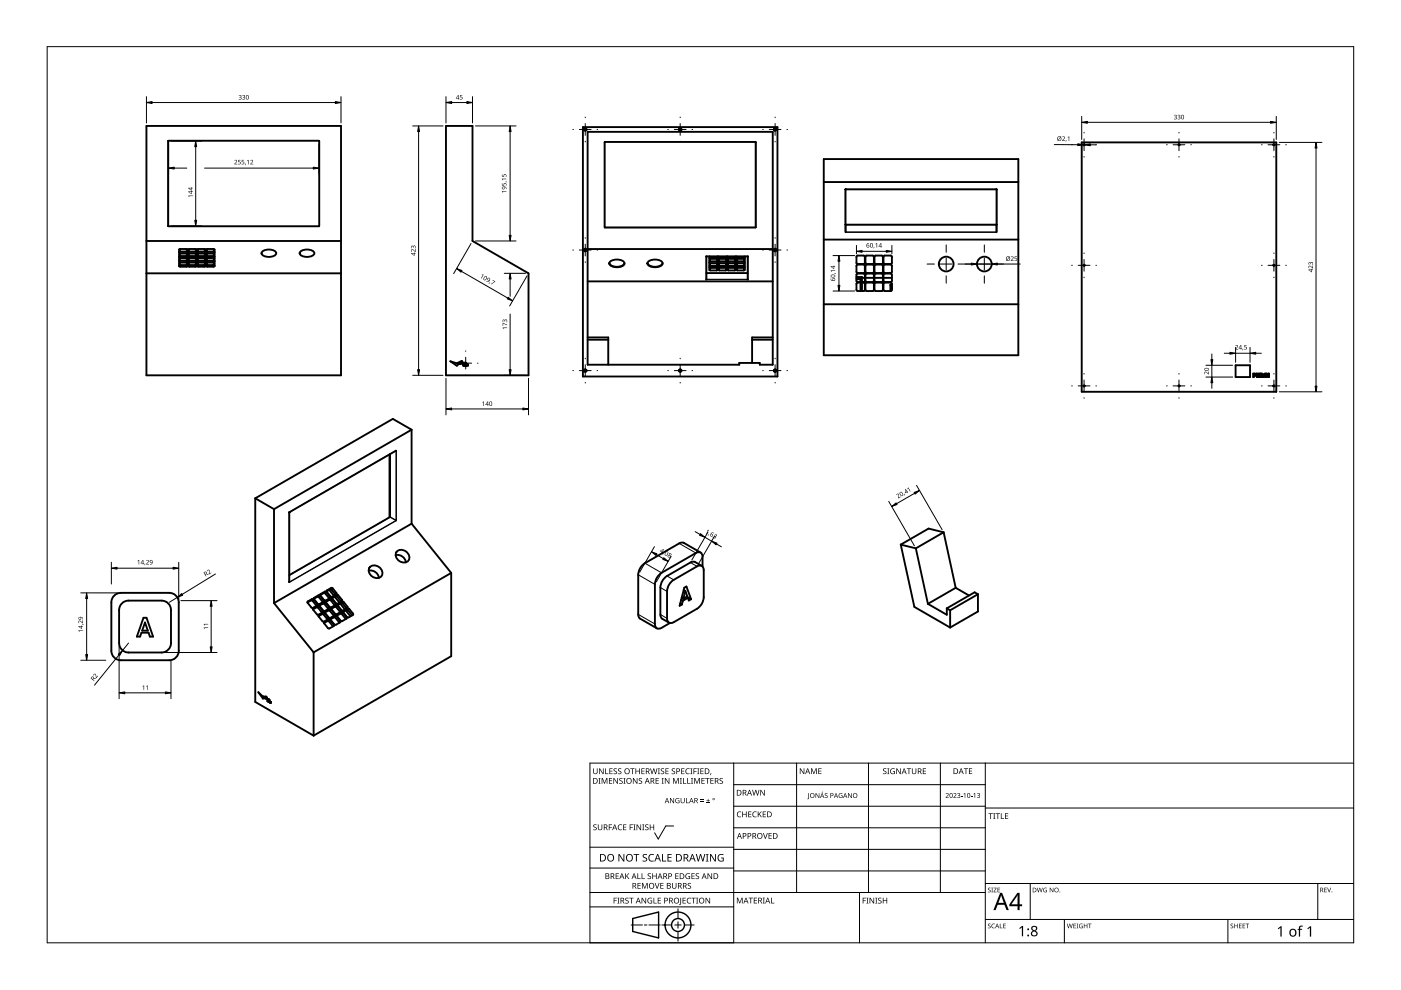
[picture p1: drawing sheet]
<svg xmlns="http://www.w3.org/2000/svg" width="297mm" height="210mm" viewBox="0 0 297 210" stroke-linecap="round" stroke-linejoin="round" font-family="sans-serif">
<g fill="none" stroke="#000" stroke-width=".4">
<path d="M31 26.7h41.3v52.9h-41.3zM35.7 29.9h32v18.1h-32zM94.6 26.7h5.6v24.4l11.9 6.9v21.6h-17.5zM123.6 26.9h41.2v52.9h-41.2zM123.8 27.3l.3-.1 .2 .1v.3l-.2 .1-.3-.1zM124.6 28h39.2v49.3h-2.7v-.3h-4.4v.3h-32.1zM128.2 30.1h32v18.1h-32zM144 27.3l.2-.1 .3 .1v.3l-.3 .1-.2-.1zM164.1 27.3l.2-.1 .3 .1v.3l-.3 .1-.2-.1zM174.7 33.7h41.2v41.6h-41.2zM174.7 38.6h41.2M229.3 30.2h41.3v52.9h-41.3z"/>
<path d="M31 58h41.3M31 51.1h41.3M38 55.5v-.8h1.5l.3 .1-.1 .8h-1.5l-.2-.1M38 53.5l1.5-.2 .3 .2M38 56.3l1.5-.1 .3 .1M38 52.8h1.7l.1 .8-.3 .1-1.5-.1zM38 55.7h1.7l.1 .7-.3 .1h-1.5zM38 53.8h1.7l.1 .7-.3 .1h-1.5zM39.8 54.4l-1.6-.1-.2 .1M39.8 55.4l-1.6-.2-.2 .2M39.9 53.5l.2-.2 1.6 .2M39.9 56.3l1.5-.1 .3 .1"/>
<path d="M39.9 55.5l.1-.8h1.4l.3 .1-.1 .8h-1.5l-.2-.1M40 53.8h1.6l.1 .7-.3 .1h-1.4zM40 55.7h1.6l.1 .7-.3 .1h-1.4zM40 52.8h1.6l.1 .8-.3 .1-1.4-.1zM41.7 54.4l-1.6-.1-.2 .1M41.7 55.4l-1.6-.2-.2 .2M41.8 55.5l.1-.8h1.4l.3 .1-.1 .8h-1.5l-.2-.1M41.8 53.5l.2-.2 1.6 .2M41.8 56.3l1.5-.1 .3 .1M41.9 55.7h1.6l.1 .7-.3 .1h-1.4zM41.9 52.8h1.6l.1 .8-.3 .1-1.4-.1zM41.9 53.8h1.6l.1 .7-.3 .1h-1.4z"/>
<path d="M43.6 54.4l-1.6-.1-.2 .1M43.6 55.4l-1.6-.2-.2 .2M43.7 53.5l.3-.2 1.5 .2M43.7 56.3l1.5-.1 .3 .1M43.7 55.5l.1-.8h1.4l.3 .1-.1 .8h-1.4l-.3-.1M43.8 53.8h1.6l.1 .7-.3 .1h-1.4zM43.8 52.8h1.6l.1 .8-.3 .1-1.4-.1zM43.8 55.7h1.6l.1 .7-.3 .1h-1.4zM45.5 54.4l-1.5-.1-.3 .1M45.5 55.4l-1.5-.2-.3 .2M55.5 53.4a2.32 2.32 0 0 1 3 0l.1 .3a1.83 1.83 0 0 1-2.5 .6l-.6-.4zM63.6 53.4a2.32 2.32 0 0 1 3 0l.1 .3a1.83 1.83 0 0 1-2.5 .6l-.6-.4z"/>
<path d="M123.8 52.9l.3-.2 .2 .2v.3l-.2 .1-.3-.1zM124.6 52.8h39.2M124.6 59.7h39.2M129.3 55.6a2.42 2.42 0 0 1 3 0l.1 .2a1.9 1.9 0 0 1-2.6 .7l-.5-.4zM132.4 55.8a1.83 1.83 0 0 1-2.5 .6l-.6-.4-.1-.2M137.3 55.6a2.42 2.42 0 0 1 3.1 0l.1 .2a1.9 1.9 0 0 1-2.6 .7l-.6-.4zM140.4 55.8a1.83 1.83 0 0 1-2.4 .6l-.6-.4-.1-.2M149.7 54.4h8.9M149.8 54.4l-.1 4.9M149.8 57.9h8.7M150.4 56.7l.2 .1 1.6-.1M150.4 55.7l.2 .1 1.6-.1"/>
<path d="M150.4 54.4l.2 .1 1.6-.1M150.5 55.5h1.6l.1 .8-.3 .1-1.4-.1zM150.5 54.6h1.6l.1 .7-.3 .1h-1.4zM150.5 56.5h1.6l.1 .7-.3 .1h-1.4zM152.2 54.8l-.3 .1-1.5-.1M152.3 56.7l.3 .1 1.5-.1M152.3 55.7l1.5 .1 .3-.1M152.3 54.4l.3 .1 1.5-.1M152.4 55.5h1.6l.1 .8-.3 .1-1.4-.1zM152.4 56.5h1.6l.1 .7-.3 .1h-1.4zM152.4 54.6h1.6l.1 .7-.3 .1h-1.4zM154.1 54.8l-.3 .1-1.5-.1"/>
<path d="M154.2 56.7l.3 .1 1.5-.1M154.2 55.7l1.5 .1 .3-.1M154.2 54.4l.3 .1 1.5-.1M154.3 55.5h1.6l.1 .8-.3 .1-1.4-.1zM154.3 56.5h1.6l.1 .7-.3 .1h-1.4zM154.3 54.6h1.6l.1 .7-.3 .1h-1.4zM156 54.8l-.3 .1-1.5-.1M156.1 56.7l.3 .1 1.5-.1M156.1 55.7l.3 .1 1.5-.1M156.1 54.4l.3 .1 1.5-.1M156.2 54.6h1.6l.1 .7-.2 .1h-1.5zM156.2 55.5h1.6l.1 .8-.2 .1-1.5-.1z"/>
<path d="M156.2 56.5h1.6l.1 .7-.2 .1h-1.5zM157.9 54.8l-.2 .1-1.6-.1M158.5 54.4l.1 4.9M158.6 54.4h.1M164.1 52.9l.2-.2 .3 .2v.3l-.3 .1-.2-.1zM174.7 50.8h41.2M179.3 40.2h.1M179.3 47.6h.1M179.3 40.2v8.9M179.3 40.1v.1M179.3 47.6h31.9M179.3 40.1h31.9"/>
<path d="M179.3 40.1h.1M181.6 58.7h1.2v1.1M181.6 59h.8v.8M181.6 59.2h.8M181.7 60h1.6v1.6h-1.6zM181.7 56.2h1.6v1.6h-1.6zM181.7 54.3h1.6v1.6h-1.6zM181.7 58.1h1.6v1.6h-1.6zM182.4 59.9v1.8M182.8 59.9v1.8M182.8 58.9h.6M183.5 58.9h1.8"/>
<path d="M183.6 58.1h1.6v1.6h-1.6zM183.6 56.2h1.6v1.6h-1.6zM183.6 54.3h1.6v1.6h-1.6zM183.6 60h1.6v1.6h-1.6zM185.4 58.9h1.8M185.5 58.1h1.6v1.6h-1.6zM185.5 56.2h1.6v1.6h-1.6zM185.5 60h1.6v1.6h-1.6zM185.5 54.3h1.6v1.6h-1.6zM187.3 58.9h1.8M187.4 54.3h1.6v1.6h-1.6zM187.4 56.2h1.6v1.6h-1.6z"/>
<path d="M187.4 58.1h1.6v1.6h-1.6zM187.4 60h1.6v1.6h-1.6zM211.2 40.1h.1M211.2 47.6h.1M211.2 40.1l.1 .1M211.3 40.2h.1M211.3 47.6h-.1M211.3 40.2v8.9M211.3 47.6h.1M95.5 76.6l2.1 .5-.8 .4zM97 77l.9-.5-.5 .5zM98 76.8l.2 .3h-.3z"/>
<path d="M98.1 76.9h.1M98.3 76.9l.1 .2h-.2zM98.4 77h.1M98.4 77.3h.1M98.5 77.1h.1M98.5 77v.1M98.5 77h.1M98.6 77l-.1 .1M98.6 77.2l-.1 .3M98.6 77.2h.1M98.6 77.2v.3h-.4l.1-.3 .2 .3M98.6 76.9v.1"/>
<path d="M98.6 76.9l-.1 .1M98.7 77.3l.1 .2h-.1zM98.8 77.4h.1M98.9 77.5h.1M99 77.4l-.1 .1M99 77.3l-.1 .2M99 77.3v.1M99.1 77.4v-.2l.1 .3M99.1 77.4l.1 .1M99.1 77.4h.1M99.2 77.5h.1M123.8 78.4l.3-.1 .2 .1v.3l-.2 .2-.3-.2z"/>
<path d="M124.6 71.5h4.4v5.8M124.6 72h4.4M144 78.4l.2-.1 .3 .1v.3l-.3 .2-.2-.2zM159.5 72h4.3M163.8 71.5h-4.3v5.5M164.1 78.4l.2-.1 .3 .1v.3l-.3 .2-.2-.2zM174.7 64.5h41.2M188.8 60.5h.3M189.1 60.8v.3M189.1 60.4h-.3v1.3M189.1 61h-.1M262 77.4h3v2.5h-3z"/>
<path d="M265.7 79.2h.3a.26 .26 0 0 1 .3 .3 .27 .27 0 0 1-.5 .2v.2h-.1zM265.8 79.3l.3 .1v.1l-.3 .1zM266.3 79.2h.2l.1 .5 .1-.5h.1l.1 .5 .1-.5h.2l-.2 .7h-.1l-.2-.4-.1 .4h-.1zM267.3 79.2h.2a.23 .23 0 0 1 .3 .2 .23 .23 0 0 1-.1 .2l.1 .3h-.1l-.2-.2-.2 .2zM267.4 79.3l.2 .1v.1l-.2 .1zM267.8 79.9h.1M268.2 79.2h.1v.7h-.1zM268.5 79.2h.1l.3 .5v-.5h.2v.7h-.2l-.3-.4v.4h-.1zM82.6 96.4v13.3M82.7 96.3v13.2M83.9 95.6l-22.5 13M84 95.6h-.1"/>
<path d="M87.3 91.1l-4-2.3-29.2 16.9M87.3 91.1v19.9M87.3 91.1l-29.2 16.9M54.1 105.7l4 2.3M54.1 105.7v43.1l12.4 7.2M58.1 108v19.9M61.3 108.7v14.7M61.3 108.7h.1M61.4 108.6l-.1 .1M61.4 108.6h.1M82.7 109.6l-21.4 12.3M82.7 109.6h.1"/>
<path d="M82.7 109.5v.1M83.9 117.7a1.81 1.81 0 0 1 2.1 1.5M84.1 117a1.61 1.61 0 0 1 2-.1 1.61 1.61 0 0 1 .5 1.9 1.61 1.61 0 0 1-2 .1 1.61 1.61 0 0 1-.5-1.9zM87.3 111l-29.2 16.9M87.3 111l8.4 10.5M148.5 117.2l-3.5-2.1-.5-.1-7.8 4.4a3.1 3.1 0 0 0-1.4 2.5l.1 8.9 .3 .4 3.6 2M148.8 120l-1.4-.8-.7-.1-5.3 3a3.1 3.1 0 0 0-1.4 2.5v5.7M191 115.5l2.9 13.2 7.5 4.4M191 115.5l3.2 .8M194.2 116.3l2.5 11.7M200.1 112.9l-3.2-.8-5.9 3.4M200.1 112.9l-5.9 3.4"/>
<path d="M200.1 112.9l2.5 11.7M24.2 126.3l.9-.5 .5-.1h10.3a2 2 0 0 1 2 2v10.3a2 2 0 0 1-2 2h-10.3a2 2 0 0 1-2-2v-10.3l.1-.5zM25.8 127.9l.9-.5 .6-.1h7a2 2 0 0 1 2 2v7a2 2 0 0 1-2 2h-7a2 2 0 0 1-2-2v-7v-.5zM30.4 131h.7l1.4 4h-.7l-.3-.9h-1.5l-.3 .9h-.7zM30.7 132l.6 1.7h-1.2zM58.1 127.9l8.4 10.4M61.3 123.4h.1M65.2 127.7l.9-.4 1 1.1M65.2 127.5l1.1-.5 1 1.1v.2l-1.1 .6-1-1.1zM66.4 129.2l.8-.5 1.1 1.2M66.4 129l1.1-.6 .9 1.1 .1 .3-1.1 .6-1-1.1zM66.5 138.3v17.7"/>
<path d="M66.5 127l.9-.5 1 1.2M66.6 126.8l1-.6 1 1.1 .1 .2-1.1 .6-1-1.1zM67.5 130.7l.9-.5 1 1.2M67.6 130.5l1-.6 1 1.1v.2l-1 .6-1-1.1zM67.7 128.4l.9-.4 1 1.1M67.7 128.2l1.1-.6 1 1.1v.3l-1.1 .6-1-1.1zM67.9 126.2l.9-.5 1 1.2M67.9 126l1.1-.6 1 1.1v.3l-1.1 .5-1-1zM68.7 132.1l.9-.4 1 1.1M68.7 131.9l1.1-.6 1 1.1v.3l-1.1 .6-1-1.1zM68.9 129.9l.9-.5 1 1.2M68.9 129.7l1.1-.6 1 1.1v.2l-1.1 .6-1-1.1z"/>
<path d="M69.1 127.6l.8-.4 1.1 1.1M69.1 127.4l1.1-.5 .9 1.1 .1 .2-1.1 .6-1-1.1zM69.2 125.4l.9-.5 1 1.2M69.3 125.2l1-.6 1 1.1 .1 .3-1.1 .6-1-1.1zM69.8 125.1l1 1.2M70 131.3l.9-.4 1.1 1.1M70.1 131.1l1-.5 1 1.1 .1 .2-1.1 .6-1-1.1zM70.2 129.1l.9-.5 1 1.2M70.3 128.9l1-.6 1 1.1v.3l-1 .6-1-1.1zM70.4 126.9l.9-.5 1 1.2M70.4 126.7l1.1-.6 1 1.1v.2l-1.1 .6-1-1.1zM71 126.5l1 1.3"/>
<path d="M71.4 130.6l.9-.5 1 1.2M71.4 130.3l1.1-.5 1 1.1v.2l-1.1 .6-1-1.1zM71.6 128.3l.9-.4 1 1.1M71.6 128.1l1.1-.6 1 1.1v.3l-1.1 .6-1-1.1zM72.1 128l1 1.2M72.7 129.8l.9-.5 1.1 1.2M72.8 129.6l1.1-.6 .9 1.1 .1 .2-1.1 .6-1-1.1zM73.3 129.4l1 1.3M78.2 121a1.81 1.81 0 0 1 2.1 1.5M78.4 120.3a1.61 1.61 0 0 1 1.9-.1 1.61 1.61 0 0 1 .6 1.9 1.61 1.61 0 0 1-2 .1 1.61 1.61 0 0 1-.5-1.9zM95.7 121.5v17.6l-29.2 16.9M95.7 121.5l-29.2 16.8"/>
<path d="M140 130.3l.2 .8 1.6 .9M142.3 123.4l5.5-3.3a.86 .86 0 0 1 1-.1 .86 .86 0 0 1 .4 .9v5.7a3.1 3.1 0 0 1-1.4 2.5l-5 2.8a.86 .86 0 0 1-1 .1 .86 .86 0 0 1-.4-.9l.1-6 .3-1.1zM144.2 128l.4 .2M144.4 127.2l.4 .2M144.5 126.7l.4 .3M144.8 127.4l-.2 .8M145 125.1l.3 .2M145.3 125.3l-.4 1.7M145.3 125.3l.4 1.2-.8 .5M145.5 126.6l.3 .2M145.6 126.5l.9 .5M145.8 126.8l.2 .5 .5-.3"/>
<path d="M145.8 126.8l-1 .6M146.5 127l-1-2.6-.4 .2-1 3.8 .5-.2M149 120.1v-2a.86 .86 0 0 0-.5-.9 .86 .86 0 0 0-1 .1l-7.2 4.2a3.1 3.1 0 0 0-1.4 2.4v8.4a.86 .86 0 0 0 .4 .9 .86 .86 0 0 0 1-.1l1.7-1M196.7 128l4 2.3v-1.3M200.7 129l.7 .4M201.4 129.4v3.7M202.6 124.6l2.9 1.7M202.6 124.6l-5.9 3.4M207.3 126v3.7l-5.9 3.4M207.3 126l-.7-.4-5.9 3.4M207.3 126l-5.9 3.4M55.8 147.7l.2 .3"/>
<path d="M56 148l-.3 .1M56.1 148l-.4 .1M56.1 148l.1 .1M56.1 147.8l-.3-.1h.7l-.3 .2M56.1 147.8l.1 .1M56.1 147.9l-.1 .1M56.2 147.9l-.1 .1M56.2 148v.1M56.2 148.1l-1.4-1.3 .9 1.3M56.2 148.1h.1M56.4 147.8h-.3M56.5 148.2l.1-.2v.3"/>
<path d="M56.6 148.2h.1M56.6 148.2h-.1M56.6 148.1v.1M56.6 148.1h.1M56.6 148.1l-.1 .1M56.6 148.2v.1M56.7 148.2h-.1M56.7 148.3h-.1M56.7 148.7l.1-.3 .1 .4M56.7 148.7h.1M56.7 148.3v-.1l.2 .1M56.8 148.2v.1"/>
<path d="M56.8 148.3h.1M56.8 148.3h-.1M56.8 148.5v.1M56.8 148.2h.1M56.8 148.6l-.1 .1M56.8 148.5h.1M56.8 148.7h.1M56.9 148.6h-.1M56.9 148.7h-.1M56.9 148.4h.1M56.9 148.3h.1M56.9 148.7h.1"/>
<path d="M57 148.3h-.1M57 148.3h.1M57 148.3l-.1 .1M57 148.5l-.1 .3M57 148.5h.1M57 148.5v.3l-.1-.1M57 148.8h-.1M57 148.3l.1 .2zM57.1 148.5h.1M57.1 148.8l-.1-.1 .2 .2M57.1 148.8h.1M57.1 148.8l.1 .1"/>
<path d="M57.1 148.4h.1M57.1 148.7h.1M57.2 148.4l-.1 .1M57.2 148.9h.1M57.2 148.8v.1M57.3 148.8h-.1M57.3 148.8l-.1 .1M57.3 148.8h.1M57.3 148.8v.1M57.3 148.8l.1 .1M57.3 148.9l.1 .1M57.4 148.9h.1"/>
<path d="M57.4 148.9h-.1M57.4 148.8v.1M57.4 148.9v.1M57.4 149h.1"/>
<circle cx="124.1" cy="27.5" r=".13"/>
<circle cx="144.2" cy="27.5" r=".13"/>
<circle cx="164.3" cy="27.5" r=".13"/>
<circle cx="229.8" cy="30.7" r=".13"/>
<circle cx="250" cy="30.7" r=".13"/>
<circle cx="270.1" cy="30.7" r=".13"/>
<circle cx="124.1" cy="53" r=".13"/>
<circle cx="164.3" cy="53" r=".13"/>
<circle cx="200.6" cy="56" r="1.56"/>
<circle cx="208.7" cy="56" r="1.56"/>
<circle cx="229.8" cy="56.3" r=".13"/>
<circle cx="270.1" cy="56.3" r=".13"/>
<circle cx="98.7" cy="77" r=".11"/>
<circle cx="98.7" cy="77" r=".05"/>
<circle cx="124.1" cy="78.6" r=".13"/>
<circle cx="144.2" cy="78.6" r=".13"/>
<circle cx="164.3" cy="78.6" r=".13"/>
<circle cx="229.8" cy="81.8" r=".13"/>
<circle cx="250" cy="81.8" r=".13"/>
<circle cx="270.1" cy="81.8" r=".13"/>
</g>
<g fill="none" stroke="#000" stroke-width=".21">
<path d="M35.6 29.9v18M35.6 29.9h.1M35.7 29.8l-.1 .1M35.7 29.8h31.9M35.7 29.8h.1M67.6 29.8h.1M67.6 29.8l.1 .1M67.7 29.9h.1M67.7 29.9v18M128.1 30.2v18M128.1 30.2h.1M128.3 30l-.2 .2"/>
<path d="M128.3 30h31.9M128.3 30v.1M160.2 30v.1M160.2 30l.1 .2M160.2 30.2h.1M160.3 30.2v18M35.6 47.9l.1 .1M35.6 47.9h.1M35.7 48h31.9M35.7 48h.1M38.2 52.8v.5M38.2 53.7v.6"/>
<path d="M38.2 54.7v.5M38.2 55.7v.5M39.5 52.8v.5M39.5 53.7v.6M39.5 54.7v.5M39.5 55.7v.5M40.1 52.8v.5M40.1 53.7v.6M40.1 54.7v.5M40.1 55.7v.5M41.4 52.8v.5M41.4 53.7v.6"/>
<path d="M41.4 54.7v.5M41.4 55.7v.5M42 52.8v.5M42 53.7v.6M42 54.7v.5M42 55.7v.5M43.3 52.8v.5M43.3 53.7v.6M43.3 54.7v.5M43.3 55.7v.5M44 52.8v.5M44 53.7v.6"/>
<path d="M44 54.7v.5M44 55.7v.5M45.2 52.8v.5M45.2 53.7v.6M45.2 54.7v.5M45.2 55.7v.5M67.6 48h.1M67.7 47.9h.1M67.7 47.9l-.1 .1M128.1 48.2l.2 .1M128.1 48.2h.1M128.3 48.3h31.9"/>
<path d="M128.3 48.2v.1M149.7 54.4h8.9v4.9h-8.9zM149.8 59.2h8.7M150.6 54.4v.1M150.6 54.9v.5M150.6 55.8v.6M150.6 56.8v.5M151.9 54.4v.1M151.9 54.9v.5M151.9 55.8v.6M151.9 56.8v.5M152.6 54.4v.1"/>
<path d="M152.6 54.9v.5M152.6 55.8v.6M152.6 56.8v.5M153.8 54.4v.1M153.8 54.9v.5M153.8 55.8v.6M153.8 56.8v.5M154.5 54.4v.1M154.5 54.9v.5M154.5 55.8v.6M154.5 56.8v.5M155.7 54.4v.1"/>
<path d="M155.7 54.9v.5M155.7 55.8v.6M155.7 56.8v.5M156.4 54.4v.1M156.4 54.9v.5M156.4 55.8v.6M156.4 56.8v.5M157.7 54.4v.1M157.7 54.9v.5M157.7 55.8v.6M157.7 56.8v.5M160.2 48.2v.1"/>
<path d="M160.2 48.2h.1M160.3 48.2l-.1 .1M179.2 49.2l.1 .1M179.2 49.2h32.2M179.2 40.2v9M179.3 40.2h-.1M179.3 47.6v.1M179.3 40.1l-.1 .1M179.3 40.1h.1M179.3 47.6v1.7M179.3 47.7h31.9M179.3 49.3h31.9"/>
<path d="M179.3 40.1h31.9M211.2 40.1l.2 .1M211.2 40.1h.1M211.2 47.6v1.7M211.3 47.6l-.1 .1M211.3 40.2h.1M211.4 49.2l-.2 .1M211.4 40.2v9M82.7 96.3v13.3M83.9 95.6h.1M84 95.5v.1M84 95.5l-.1 .1"/>
<path d="M84 95.6v14.7M84 95.5l-22.6 13.1M84 95.6h.1M61.3 108.7v14.7M61.3 108.7h.1M61.4 108.6l-.1 .1M61.4 108.6h.1M82.6 109.6h.1M82.7 109.6l1.2 .8M82.7 109.6l-21.4 12.4M82.7 109.5v.1M82.7 109.6h.1"/>
<path d="M82.7 109.6l1.3 .7M83.9 110.4l-22.5 13M83.9 110.4h.1M84 110.3h.1M84 110.3l-.1 .1M84 110.4l-22.6 13.1M84 110.3v.1M136.7 119.4l3.6 2.1M144 115.2l3.5 2.1M146.4 119.3l1.4 .8M61.3 123.4l.1 .1M61.3 123.4h.1"/>
<path d="M61.4 123.4v.1M61.4 123.4h-.1M65.2 127.5v.1M66.2 127l-.3 .3M66.4 129l-.1 .1M66.5 127.1l-.2 .3M66.6 126.7l-.1 .2M67.3 128.1l-.2 .3M67.3 128.5l-.2 .3M67.5 126.2l-.2 .3M67.6 130.4l-.1 .1M67.7 128.5l-.3 .4"/>
<path d="M67.8 128.2l-.1 .1M67.8 126.3l-.2 .3M68 126l-.1 .1M68.4 129.5l-.2 .3M68.5 129.9l-.2 .3M68.6 127.3l-.2 .3M68.7 127.7l-.2 .3M68.8 131.9l-.1 .1M68.8 130l-.2 .3M68.9 125.4l-.3 .4M68.9 129.7v.1M69 127.8l-.2 .3"/>
<path d="M69.1 127.4l-.1 .1M69.2 125.5l-.2 .3M69.3 125.2l-.1 .1M69.6 131l-.2 .3M69.7 131.4l-.3 .3M69.8 128.7l-.2 .4M69.8 125.1l1 1.2M69.8 129.1l-.2 .3M70 126.5l-.2 .3M70 131.5l-.2 .3M70 126.9l-.2 .3M70.1 131.1l-.1 .1"/>
<path d="M70.2 129.2l-.2 .3M70.2 124.7l-.2 .3M70.3 128.9l-.1 .1M70.4 127l-.3 .3M70.5 126.6l-.1 .1M70.5 124.7l-.2 .4M70.8 132.4l-.2 .3M71 130.2l-.3 .3M71 126.5l1 1.3M71 130.6l-.2 .3M71.1 128l-.2 .3M71.2 128.3l-.2 .4"/>
<path d="M71.3 125.7l-.2 .3M71.3 130.7l-.2 .3M71.4 126.1l-.2 .3M71.5 130.3l-.1 .1M71.5 128.4l-.2 .4M71.6 128.1v.1M71.7 126.2l-.2 .3M72.1 131.7l-.2 .3M72.2 128l1 1.2M72.3 129.4l-.2 .3M72.4 129.8l-.3 .3M72.5 127.2l-.2 .3"/>
<path d="M72.6 127.6l-.3 .3M72.7 129.9l-.2 .3M72.8 129.5l-.1 .2M72.9 127.7l-.2 .3M73.3 129.4l1 1.3M73.5 130.9l-.2 .3M73.7 128.6l-.3 .4M73.7 129l-.2 .3M74.1 129.1l-.3 .3M74.8 130.1l-.2 .3M135.3 121.9l3.6 2M135.3 130.3l3.6 2"/>
<path d="M140 124.6l1.4 .8M140 130.3l1.4 .8M141.4 122.1l1.4 .8M56.9 148.3v.1M57.2 148.9h.1M57.4 148.9h-.1"/>
</g>
<path d="M10 9.9h277v190h-277z" fill="none" stroke="#000" stroke-width=".21"/>
<g fill="none" stroke="#000" stroke-width=".21">
<path d="M125.1 179.6h30.5M142.8 175.1h-1.6l-1.6 2.8-.8-1.3M155.6 161.8v38.1h-30.5v-38.1h161.9M155.6 166.4h53.3M155.6 170.9h53.3M155.6 175.5h53.3M168.9 161.8v27.4M184.1 161.8v27.4M199.4 161.8v27.4M208.9 161.8v38.1M208.9 171.3h78.1M125.1 192.3h30.5"/>
<path d="M125.1 189.2h83.8M125.1 184h30.5M133.8 196.1h2.4M136.6 196.1h.6M137.6 196.1h2.4M140.3 196.1h2.1M143.1 196.1h1.3M143.7 192.7v2M143.7 195.4v1.4M143.7 197.5v2M145.1 196.1h2.1M155.6 180.1h53.3"/>
<path d="M155.6 184.7h53.3M182.2 189.2v10.7M208.9 194.9h78.1M208.9 187.3h78.1M218.4 187.3v7.6M225.7 194.9v5M260.3 194.9v5M279.4 187.3v7.6"/>
</g>
<g fill="#000">
<path d="M125.8 174.9l.5-.1h.2l-.1 .2a.25 .25 0 0 0-.3-.1 .25 .25 0 0 0 0 .4 .4 .4 0 0 1 .4 .3 .4 .4 0 0 1-.2 .5 .4 .4 0 0 1-.5-.3v.1a.27 .27 0 0 0 .5 0 .27 .27 0 0 0-.1-.4l-.4-.2zM125.8 162.9h.1v.8a.32 .32 0 0 0 .3 .3 .32 .32 0 0 0 .3-.3v-.8h.2v.8a.47 .47 0 0 1-.5 .4 .47 .47 0 0 1-.4-.4zM126.9 165h.4l-.1 .1v1l.1 .1h-.4l.1-.1v-1zM126.8 174.8h.1v.8a.32 .32 0 0 0 .3 .3 .32 .32 0 0 0 .3-.3v-.8h.2v.8a.47 .47 0 0 1-.5 .4 .47 .47 0 0 1-.4-.4zM127 162.9h.2l.6 1v-1h.2v1.2h-.2l-.7-1 .1 1h-.2zM127.6 165h.2l.4 1 .4-1h.2v1.2h-.2v-1.1l-.4 1.1h-.1l-.4-1.1v1.1h-.1zM128.3 162.9h.2v1.1h.5v.1h-.7zM129.1 174.8h.7v.1h-.6v.5h.5v.1h-.5v.5h-.1zM129.1 165h.7v.1h-.5v.4h.5v.1h-.5v.4h.5v.2h-.7zM129.2 162.9h.7v.1h-.5v.4h.4v.2h-.4v.4h.5v.1h-.7zM130.1 163l.5-.1 .2 .1v.1a.25 .25 0 0 0-.4-.1 .25 .25 0 0 0 0 .4 .4 .4 0 0 1 .4 .3 .4 .4 0 0 1-.2 .5 .4 .4 0 0 1-.5-.3v.1a.27 .27 0 0 0 .5 0 .27 .27 0 0 0-.1-.4l-.4-.2zM130.1 165h.1l.7 1v-1h.1v1.2h-.2l-.6-1v1h-.1z"/>
<path d="M131.1 175l.5-.2 .3 .1-.1 .1a.49 .49 0 0 0-.7 .4 .49 .49 0 0 0 .8 .4 .57 .57 0 0 1-.8 0 .57 .57 0 0 1 0-.8zM131.1 163l.4-.1 .2 .1v.1a.25 .25 0 0 0-.4-.1 .25 .25 0 0 0 0 .4 .4 .4 0 0 1 .5 .3 .4 .4 0 0 1-.3 .5 .4 .4 0 0 1-.5-.3l.1 .1a.27 .27 0 0 0 .4 0 .27 .27 0 0 0-.1-.4l-.3-.2zM131.3 165.1l.5-.2 .2 .1v.1a.25 .25 0 0 0-.4-.1 .25 .25 0 0 0 0 .4 .4 .4 0 0 1 .4 .3 .4 .4 0 0 1-.2 .5 .4 .4 0 0 1-.5-.2h.1a.27 .27 0 0 0 .4 .1 .27 .27 0 0 0-.1-.4l-.4-.3zM132.2 165h.4l-.1 .1v1l.1 .1h-.4l.1-.1v-1zM132.1 174.8h.7v.1h-.5v.4h.5v.1h-.5v.5h.5v.1h-.7zM133.5 174.8h.7v.1h-.5v.5h.5v.1h-.5v.5h-.2zM133.6 162.9h.9v.1h-.3v1.1h-.2v-1.1h-.4zM134.3 174.8h.4l-.1 .1v1l.1 .1h-.4l.1-.1v-1zM134.2 165h.2l.6 1v-1h.2v1.2h-.2l-.7-1v1h-.1zM134.7 162.9h.2v.5h.6v-.5h.2v1.2h-.2v-.5h-.6v.5h-.2zM135 174.8h.1l.7 1v-1h.1v1.2h-.2l-.6-1v1h-.1zM135.5 165.1l.4-.2 .2 .1v.1a.25 .25 0 0 0-.4-.1 .25 .25 0 0 0 0 .4 .4 .4 0 0 1 .5 .3 .4 .4 0 0 1-.3 .5 .4 .4 0 0 1-.5-.2h.1a.27 .27 0 0 0 .4 .1 .27 .27 0 0 0-.1-.4l-.3-.3z"/>
<path d="M136.2 174.8h.4l-.1 .1v1l.1 .1h-.4l.1-.1v-1zM136 162.9h.7v.1h-.6v.4h.5v.2h-.5v.4h.6v.1h-.7zM136.8 174.9l.4-.1h.3l-.1 .2a.25 .25 0 0 0-.3-.1 .25 .25 0 0 0 0 .4 .4 .4 0 0 1 .4 .3 .4 .4 0 0 1-.3 .5 .4 .4 0 0 1-.4-.3v.1a.27 .27 0 0 0 .5 0 .27 .27 0 0 0-.1-.4l-.4-.2zM137.8 174.8h.1v.5h.6v-.5h.2v1.2h-.2v-.6h-.6v.6h-.1zM137.8 162.9h.2l.3 1 .2-1h.2l.3 1 .2-1h.2l-.3 1.2h-.2l-.3-1-.3 1h-.1zM139 165h.7v.1h-.5v.4h.4v.1h-.4v.4h.5v.2h-.7zM139.5 162.9h.4l-.1 .1v1l.1 .1h-.4l.1-.1v-1zM140.3 165h.4l-.1 .1v1l.1 .1h-.4l.1-.1v-1zM140.1 163l.5-.1 .2 .1v.1a.25 .25 0 0 0-.4-.1 .25 .25 0 0 0 0 .4 .4 .4 0 0 1 .4 .3 .4 .4 0 0 1-.2 .5 .4 .4 0 0 1-.5-.3l.1 .1a.27 .27 0 0 0 .4 0 .27 .27 0 0 0-.1-.4l-.4-.2zM141.1 162.9h.7v.1h-.6v.4h.5v.2h-.5v.4h.6v.1h-.7zM141 165h.1l.7 1v-1h.1v1.2h-.2l-.6-1v1h-.1zM142.1 169.2h.1l.6 .9v-.9h.1v1.1h-.1l-.6-.9v.9h-.1z"/>
<path d="M142.5 163l.4-.1 .2 .1v.1a.25 .25 0 0 0-.4-.1 .25 .25 0 0 0 0 .4 .4 .4 0 0 1 .4 .3 .4 .4 0 0 1-.2 .5 .4 .4 0 0 1-.5-.3l.1 .1a.27 .27 0 0 0 .4 0 .27 .27 0 0 0-.1-.4l-.4-.2zM142.7 165h.2l.4 1 .4-1h.2v1.2h-.1v-1.1l-.4 1.1h-.2l-.4-1.1v1.1h-.1zM143.3 169.3l.5-.1 .3 .1-.1 .1a.45 .45 0 0 0-.7 .3 .45 .45 0 0 0 .6 .5v-.4h-.2v-.1h.4v.6a.6 .6 0 0 1-.8-.2 .6 .6 0 0 1 0-.8zM144.1 165h.5l-.2 .1v1l.2 .1h-.5l.2-.1v-1zM144.8 165h.2v1h.5v.2h-.7zM144.4 162.9h.7v.1h-.5v.4h.5v.2h-.5v.4h.5v.1h-.7zM144.3 169.2h.2v.7a.28 .28 0 0 0 .2 .3 .28 .28 0 0 0 .3-.3v-.7h.2v.7a.42 .42 0 0 1-.5 .4 .42 .42 0 0 1-.4-.4zM145.4 169.2h.2v1h.5v.1h-.7zM145.7 165h.2v1h.5v.2h-.7zM145.5 163.1l.4-.2 .3 .1v.1a.49 .49 0 0 0-.7 .4 .49 .49 0 0 0 .7 .5 .57 .57 0 0 1-.8-.1 .57 .57 0 0 1 0-.8zM146.4 162.9h.4l-.1 .1v1l.1 .1h-.4l.1-.1v-1zM146.5 165h.4l-.1 .1v1l.1 .1h-.4l.1-.1v-1z"/>
<path d="M147 162.9h.7v.1h-.5v.5h.5v.1h-.5v.5h-.2zM147.2 165h.2l.4 1 .4-1h.2v1.2h-.2l.1-1.1-.5 1.1h-.1l-.4-1.1v1.1h-.1zM147.8 162.9h.5l-.2 .1v1l.2 .1h-.5l.2-.1v-1zM148.5 169.9h.7v.1h-.7zM148.5 169.5h.7v.2h-.7zM148.5 162.9h.7v.1h-.6v.4h.5v.2h-.5v.4h.6v.1h-.7zM148.7 165h.7v.1h-.5v.4h.5v.1h-.5v.4h.5v.2h-.7zM149.8 170.2h.7v.1h-.7zM149.5 165h.9v.1h-.3v1.1h-.2v-1.1h-.4zM150.1 169.4l.1 .3h.3l-.3 .1v.3l-.1-.3h-.3l.3-.1zM150.7 163.9h.1l-.2 .4zM150.6 165h.7v.1h-.5v.4h.5v.1h-.5v.4h.5v.2h-.7z"/>
<path d="M152.6 165.1l.4-.2 .3 .1-.1 .1a.25 .25 0 0 0-.4-.1 .25 .25 0 0 0 0 .4 .4 .4 0 0 1 .5 .3 .4 .4 0 0 1-.3 .5 .4 .4 0 0 1-.5-.2h.1a.27 .27 0 0 0 .5 .1 .27 .27 0 0 0-.1-.4l-.4-.3zM156.4 172.2l.4-.2 .4 .1-.1 .1a.49 .49 0 0 0-.7 .5 .49 .49 0 0 0 .7 .4 .57 .57 0 0 1-.8 0 .57 .57 0 0 1 0-.8zM157.4 172.1h.1v.5h.7v-.5h.1v1.2h-.1v-.6h-.7v.6h-.1zM158.6 172.1h.7v.1h-.5v.4h.5v.1h-.5v.4h.5v.2h-.7zM159.7 172.2l.4-.2 .3 .1v.1a.49 .49 0 0 0-.7 .5 .49 .49 0 0 0 .7 .4 .57 .57 0 0 1-.8 0 .57 .57 0 0 1 0-.8zM159.5 167.5h.1l.3 1 .3-1h.1l.3 1 .3-1h.1l-.3 1.2h-.2l-.3-1.1-.3 1.1h-.1zM160.7 172.1h.1v.6l.5-.6h.2l-.5 .5 .5 .7h-.1l-.5-.6-.1 .6h-.1zM161.8 176.6h.1l.4 1.1 .3-1.1h.2l-.5 1.2h-.1zM161.2 167.5h.2l.6 1v-1h.2v1.2h-.2l-.7-1v1h-.1zM161.7 172.1h.7v.1h-.5v.4h.5v.1h-.5v.4h.5v.2h-.7zM162.9 176.6h.7v.2h-.5v.3h.5v.2h-.5v.4h.5v.1h-.7zM169.6 162.9h.2l.6 1v-1h.1v1.2h-.1l-.7-1v1h-.1z"/>
<path d="M171.4 168.2h.1v1l-.3 .3v-.2l.2-.1zM172 162.9h.2l.4 1 .3-1h.3v1.2h-.2v-1l-.4 1h-.1l-.4-1.1v1.1h-.1zM172.9 168.2h.2l.5 .8v-.8h.1v1h-.1l-.6-.9v.9h-.1zM173.5 162.9h.7v.1h-.5v.4h.4v.1h-.4v.5h.5v.1h-.7zM174.4 167.9h.1l-.3 .2zM174.9 168.3l.4-.1h.2l-.1 .1a.25 .25 0 0 0-.3 0 .25 .25 0 0 0-.1 .3 .25 .25 0 0 0 .3 .1 .32 .32 0 0 1 0 .5 .32 .32 0 0 1-.5-.2 .25 .25 0 0 0 .4 .2 .25 .25 0 0 0 .1-.4l-.4-.2zM177.9 168.3l.4-.1h.3l-.1 .1a.42 .42 0 0 0-.6 .4 .42 .42 0 0 0 .6 .4v-.3l-.2-.2h.3v.5a.56 .56 0 0 1-.7-.1 .56 .56 0 0 1 0-.7zM179.8 168.2h.1l.6 .8v-.8h.1v1h-.1l-.6-.9v.9h-.1zM187.3 163l.4-.1 .2 .1v.1a.25 .25 0 0 0-.4-.1 .25 .25 0 0 0 0 .4 .4 .4 0 0 1 .5 .3 .4 .4 0 0 1-.3 .5 .4 .4 0 0 1-.5-.3l.1 .1a.27 .27 0 0 0 .4 0 .27 .27 0 0 0-.1-.4l-.3-.2zM188.1 162.9h.5l-.2 .1v1l.2 .1h-.5l.2-.1v-1zM188.9 163.1l.5-.2 .3 .1v.1a.5 .5 0 0 0-.8 .4 .5 .5 0 0 0 .7 .5v-.4h-.3v-.1h.4v.6a.66 .66 0 0 1-.8-.1 .66 .66 0 0 1 0-.9zM190 162.9h.2l.7 1-.1-1h.2v1.2h-.2l-.6-1v1h-.2z"/>
<path d="M192.3 162.9h.9v.1h-.4v1.1h-.2v-1.1h-.3zM193.3 162.9h.2v.8a.32 .32 0 0 0 .3 .3 .32 .32 0 0 0 .3-.3v-.8h.2v.8a.47 .47 0 0 1-.5 .4 .47 .47 0 0 1-.5-.4zM195.7 162.9h.6v.1h-.5v.4h.5v.2h-.5v.4h.5v.1h-.6zM200.5 168.3a.37 .37 0 0 1 .6 0 .37 .37 0 0 1-.2 .5l-.2 .3h.5v.1h-.7l.3-.4a.27 .27 0 0 0 .2-.4 .27 .27 0 0 0-.4-.1zM202.1 168.3a.37 .37 0 0 1 .6 0 .37 .37 0 0 1-.2 .5l-.2 .3h.5v.1h-.7l.3-.4a.27 .27 0 0 0 .3-.4 .27 .27 0 0 0-.5-.1zM202.9 168.2a.32 .32 0 0 1 .5-.1 .32 .32 0 0 1 0 .5 .33 .33 0 0 1 .1 .6 .33 .33 0 0 1-.6-.2 .26 .26 0 0 0 .4 .1 .26 .26 0 0 0 .1-.4l-.3-.1a.23 .23 0 0 0 .3-.1 .23 .23 0 0 0-.1-.3 .23 .23 0 0 0-.3 .1zM203.8 168.7h.3v.1h-.3zM204.3 168.4l.4-.3v1.1h-.2v-.9zM204.3 162.9h1v.1h-.4v1.1h-.2v-1.1h-.4zM205.8 168.7h.4v.1h-.4zM205.4 162.9h.7v.1h-.5v.4h.5v.1h-.5v.5h.5v.1h-.7zM206.4 168.4l.4-.3v1.1h-.2v-.9z"/>
<path d="M207.1 168.2a.32 .32 0 0 1 .5-.1 .32 .32 0 0 1 0 .5 .33 .33 0 0 1 .1 .6 .33 .33 0 0 1-.6-.2 .26 .26 0 0 0 .4 .1 .26 .26 0 0 0 .1-.4l-.3-.1a.23 .23 0 0 0 .3-.1 .23 .23 0 0 0-.1-.3 .23 .23 0 0 0-.3 .1zM209.6 172.4h.9v.2h-.4v1h-.1v-1h-.4zM210.6 172.4h.4l-.1 .1v1l.1 .1h-.4l.1-.1v-1zM211.1 172.4h.9v.2h-.4v1h-.1v-1h-.4zM212.2 172.4h.2v1.1h.5v.1h-.7zM213.1 172.4h.7v.2h-.6v.3h.5v.2h-.5v.4h.6v.1h-.7zM130.1 190.3h.7v.2h-.5v.4h.4v.1h-.4v.6h-.2zM130.5 185.2h.7v.1h-.5v.4h.5v.1h-.5v.4h.5v.2h-.7zM130.9 190.3h.4l-.1 .2v.9l.1 .2h-.4l.1-.2v-.9zM131.1 181.1h.3l.8 1.3v-1.3h.2v1.6h-.3l-.8-1.4v1.4h-.2zM132.6 190.5l.4-.2 .3 .1-.1 .1a.25 .25 0 0 0-.4-.1 .25 .25 0 0 0 0 .4 .4 .4 0 0 1 .5 .3 .4 .4 0 0 1-.3 .5 .4 .4 0 0 1-.5-.2h.1a.27 .27 0 0 0 .5 .1 .27 .27 0 0 0-.1-.5l-.4-.2zM132.6 185.2h.1v.6l.6-.6h.1l-.5 .5 .5 .7h-.1l-.5-.6-.1 .6h-.1z"/>
<path d="M133.4 190.3h.9v.2h-.4v1.1h-.1v-1.1h-.4zM134.3 181.1h1.2v.2h-.5v1.4h-.2v-1.4h-.5zM135.1 185.2h.2v1h.5v.2h-.7zM135.2 187.2h.6v.1h-.5v.4h.5v.2h-.5v.4h.5v.1h-.6zM136 185.2h.2v1h.5v.2h-.7zM136.1 187.2h.2l.4 1 .4-1h.2v1.2h-.1v-1l-.4 1h-.2l-.4-1 .1 1h-.2zM136 190.3h.2l.7 1.1-.1-1.1h.2v1.3h-.2l-.6-1v1h-.2zM136.3 181.2l.3-.1h.6l-.2 .2a.33 .33 0 0 0-.5 .1 .33 .33 0 0 0 .4 .4 .49 .49 0 0 1 .3 .7 .49 .49 0 0 1-.8 .2l-.2-.1v-.2l.3 .1a.35 .35 0 0 0 .5-.2 .35 .35 0 0 0-.4-.4l-.3-.3zM137.4 190.5l.6-.2 .3 .1-.1 .1a.5 .5 0 0 0-.8 .4 .5 .5 0 0 0 .7 .5v-.3h-.3v-.2h.5v.6a.66 .66 0 0 1-.9-.1 .66 .66 0 0 1 0-.9zM137.4 185.3l.4-.2 .2 .1v.1a.25 .25 0 0 0-.4-.1 .25 .25 0 0 0 0 .4 .4 .4 0 0 1 .4 .3 .4 .4 0 0 1-.2 .5 .4 .4 0 0 1-.5-.2h.1a.27 .27 0 0 0 .4 .1 .27 .27 0 0 0-.1-.4l-.4-.3zM137.7 181.3l.5-.2h.5l-.1 .2a.63 .63 0 0 0-.9 .6 .63 .63 0 0 0 .9 .5v.2a.83 .83 0 0 1-1-.3 .83 .83 0 0 1 .1-1zM138.6 190.3h.1v1.1h.5v.2h-.6z"/>
<path d="M138.8 187.2h.2l.3 1.1 .4-1.1h.1l-.4 1.2h-.2zM138.3 185.2h.2v.5h.6v-.5h.1v1.2h-.1v-.6h-.6v.6h-.2zM139.5 190.3h.6v.2h-.5v.4h.5v.1h-.5v.4h.5v.2h-.6zM140.4 181.1h.2v1.4h.6v.2h-.8zM140 187.2h.7v.1h-.5v.4h.4v.2h-.4v.4h.5v.1h-.7zM141.5 181.1h.9v.2h-.7v.4h.7v.2h-.7v.6h.7v.2h-.9zM142.5 187.2h.1v.8a.32 .32 0 0 0 .4 .3 .32 .32 0 0 0 .3-.3v-.8h.1v.8a.47 .47 0 0 1-.5 .4 .47 .47 0 0 1-.4-.4zM143.2 185.2h.7v.1h-.6v.4h.5v.1h-.5v.4h.6v.2h-.7zM144.2 190.3h.2v1.3l-.1 .2-.3 .1v-.2l.2-.1zM144.7 190.3h.7v.2h-.5v.4h.5v.1h-.5v.4h.5v.2h-.7zM145.5 185.3l.4-.2 .4 .1-.1 .1a.5 .5 0 0 0-.7 .4 .5 .5 0 0 0 .7 .5v-.3h-.3v-.2h.4v.6a.66 .66 0 0 1-.9-.1 .66 .66 0 0 1 .1-.9zM145.8 190.5l.4-.2 .3 .1v.1a.49 .49 0 0 0-.7 .5 .49 .49 0 0 0 .7 .4 .57 .57 0 0 1-.8 0 .57 .57 0 0 1 0-.8z"/>
<path d="M145.9 187.3l.4-.1 .2 .1v.1a.25 .25 0 0 0-.4-.1 .25 .25 0 0 0 0 .4 .4 .4 0 0 1 .4 .3 .4 .4 0 0 1-.2 .5 .4 .4 0 0 1-.5-.3l.1 .1a.27 .27 0 0 0 .4 0 .27 .27 0 0 0-.1-.4l-.4-.2zM146.6 190.3h.9v.2h-.4v1.1h-.1v-1.1h-.4zM146.6 185.2h.7v.1h-.5v.4h.5v.1h-.5v.4h.5v.2h-.7zM147.6 190.3h.4l-.1 .2v.9l.1 .2h-.4l.1-.2v-.9zM147.5 185.3l.5-.2 .2 .1v.1a.25 .25 0 0 0-.4-.1 .25 .25 0 0 0 0 .4 .4 .4 0 0 1 .4 .3 .4 .4 0 0 1-.2 .5 .4 .4 0 0 1-.5-.2h.1a.27 .27 0 0 0 .4 .1 .27 .27 0 0 0-.1-.4l-.4-.3zM147.5 181.1h.2l.4 1.3 .3-1.3h.2l.4 1.3 .3-1.3h.2l-.4 1.6h-.2l-.4-1.4-.3 1.4h-.2zM149.7 181.1h.5l-.2 .1v1.3l.2 .2h-.5l.1-.2v-1.3zM149.6 190.3h.2l.6 1.1v-1.1h.2v1.3h-.2l-.7-1v1h-.1zM150 185.2h.2l.6 1v-1h.2v1.2h-.2l-.7-1 .1 1h-.2zM150.5 181.1h.3l.8 1.3v-1.3h.2v1.6h-.3l-.8-1.4v1.4h-.2zM152.3 181.3l.8-.2h.3l-.1 .2a.65 .65 0 0 0-1 .5 .65 .65 0 0 0 .9 .7v-.5h-.3v-.2h.5v.8a.86 .86 0 0 1-1.1-.2 .86 .86 0 0 1 0-1.1zM156.2 190.3h.3l.3 1 .4-1h.3v1.2h-.2v-1l-.4 1h-.1l-.4-1v1h-.2z"/>
<path d="M158.7 190.3h.9v.2h-.3v1h-.2v-1h-.4zM159.8 190.3h.7v.2h-.5v.3h.5v.2h-.5v.4h.5v.1h-.7zM161.7 190.3h.5l-.2 .2v.9l.2 .1h-.5l.2-.1v-.9zM163.5 190.3h.1v1.1h.6v.1h-.7zM182.9 190.3h.7v.2h-.5v.4h.5v.1h-.5v.6h-.2zM183.7 190.3h.4l-.1 .2v.9l.1 .2h-.4l.1-.2v-.9zM184.4 190.3h.1l.7 1v-1h.1v1.3h-.1l-.7-1v1h-.1zM185.6 190.3h.4l-.1 .2v.9l.1 .2h-.4l.1-.2v-.9zM186.2 190.5l.5-.2 .2 .1v.1a.25 .25 0 0 0-.4-.1 .25 .25 0 0 0 0 .4 .4 .4 0 0 1 .4 .3 .4 .4 0 0 1-.2 .5 .4 .4 0 0 1-.5-.2 .27 .27 0 0 0 .5 .1 .27 .27 0 0 0-.1-.5l-.4-.2zM187.2 190.3h.1v.6h.6v-.6h.2v1.3h-.2v-.6h-.6v.6h-.1zM209.5 188.3l.3-.1 .2 .2a.24 .24 0 0 0-.3-.1 .24 .24 0 0 0-.1 .3 .24 .24 0 0 0 .3 .1 .31 .31 0 0 1 0 .5 .31 .31 0 0 1-.5-.2 .23 .23 0 0 0 .4 .2 .23 .23 0 0 0 0-.4l-.3-.2zM209.5 195.9l.3-.1 .2 .2a.24 .24 0 0 0-.3-.1 .24 .24 0 0 0-.1 .3 .24 .24 0 0 0 .3 .1 .31 .31 0 0 1 0 .5 .31 .31 0 0 1-.5-.1 .23 .23 0 0 0 .4 .1 .23 .23 0 0 0 0-.4l-.3-.2z"/>
<path d="M210.2 188.2h.3l-.1 .1 .1 .9h-.3l.1-.1zM210.3 196l.4-.2 .2 .1v.1a.39 .39 0 0 0-.6 .3 .39 .39 0 0 0 .6 .4 .46 .46 0 0 1-.7-.1 .46 .46 0 0 1 .1-.6zM210.7 188.2h.6l-.5 .9h.5v.1h-.7l.5-.9h-.4zM212 195.8h.1v.9l.4 .1h-.5zM211.5 188.2h.5l-.4 .1v.3h.4l-.4 .1v.4l.4 .1h-.5zM212.7 195.8h.5l-.4 .1v.3h.4l-.4 .2v.3l.4 .1h-.5zM216.1 196.8l.6-.5h.2v2.2h-.2v-1.9l-.5 .4zM219.8 188.2h.2l.2 .8 .2-.8h.1l.2 .8 .2-.8h.2l-.3 1h-.1l-.2-.8-.3 .8h-.1zM221.3 188.3h.7h-.1a.4 .4 0 0 0-.6 .4 .4 .4 0 0 0 .6 .4v-.3l-.3-.1h.4v.5a.53 .53 0 0 1-.7-.2 .53 .53 0 0 1 0-.7zM222.6 188.2h.1l.5 .8v-.8h.1v1h-.1l-.5-.8v.8h-.1zM226.2 195.8h.1l.2 .9 .3-.9h.1l.2 .9 .2-.9h.1l-.2 1h-.1l-.3-.8-.2 .8h-.1zM227.6 195.8h.5l-.4 .1v.3h.4l-.4 .2v.3l.4 .1h-.5z"/>
<path d="M228.3 195.8h.3l-.1 .1 .1 .9h-.3l.1-.1zM228.9 196l.7-.1-.2 .1a.4 .4 0 0 0-.5 .3 .4 .4 0 0 0 .5 .4v-.3l-.2-.1h.4v.5a.53 .53 0 0 1-.7-.1 .53 .53 0 0 1 0-.7zM229.8 195.8h.1v.4h.5v-.4h.1v1h-.1v-.4h-.5v.4h-.1zM230.7 195.8h.7l-.3 .1v.9h-.1v-.9zM260.9 195.9l.4-.1 .1 .2a.24 .24 0 0 0-.3-.1 .24 .24 0 0 0-.1 .3 .24 .24 0 0 0 .4 .1 .31 .31 0 0 1-.1 .5 .31 .31 0 0 1-.4-.1 .23 .23 0 0 0 .3 .1 .23 .23 0 0 0 .1-.4l-.4-.2zM261.7 195.8h.1v.4h.5v-.4h.1v1h-.1v-.4h-.5v.4h-.1zM262.7 195.8h.5l-.4 .1v.3h.4l-.4 .2v.3l.4 .1h-.5zM263.5 195.8h.5l-.4 .1v.3h.4l-.4 .2v.3l.4 .1h-.5zM264.1 195.8h.7l-.3 .1v.9h-.1v-.9zM270.9 196.9l.6-.5h.2v2.2h-.2v-1.9l-.4 .3zM275.5 196.4l.7-.1v.2h-.4l-.1 .2-.1 .2h.5v.2h-.5v1.5h-.2v-1.5h-.3l.3-.2zM277.2 196.9l.6-.5h.2v2.2h-.3v-1.9l-.4 .3z"/>
<path d="M280.8 188.2h.5l-.4 .1v.3h.4l-.4 .1v.4l.4 .1h-.5zM281.4 188.2h.1l.3 .8 .3-.8h.1l-.3 1h-.2z"/>
<path d="M125.7 165h.4a.61 .61 0 0 1 .6 .6 .61 .61 0 0 1-.6 .6h-.4zM125.9 165.1v.9h.2a.48 .48 0 0 0 .5-.4 .48 .48 0 0 0-.5-.5z"/>
<path d="M128 174.8h.3a.35 .35 0 0 1 .5 .2 .35 .35 0 0 1-.3 .5l.4 .5h-.2l-.3-.5h-.2v.5h-.2zM128.2 174.9v.5h.1a.23 .23 0 0 0 .3-.2 .23 .23 0 0 0-.3-.3z"/>
<path d="M130.3 174.8h.1l.5 1.2h-.2l-.1-.4h-.5l-.2 .4h-.1zM130.3 175l-.2 .5h.4z"/>
<path d="M132.3 163.5a.61 .61 0 0 1 1.2 0 .61 .61 0 0 1-1.2 0zM132.6 163.5a.45 .45 0 0 0 .8 0 .45 .45 0 0 0-.8 0z"/>
<path d="M132.7 165.6a.61 .61 0 0 1 1.2 0 .61 .61 0 0 1-1.2 0zM133 165.6a.45 .45 0 0 0 .9 0 .45 .45 0 0 0-.9 0z"/>
<path d="M136.9 162.9h.4a.35 .35 0 0 1 .4 .3 .35 .35 0 0 1-.2 .4l.3 .5h-.2l-.3-.5h-.2v.5h-.2zM137.1 163v.5h.2a.23 .23 0 0 0 .3-.2 .23 .23 0 0 0-.3-.3z"/>
<path d="M137.2 165h.1l.5 1.2h-.2l-.1-.4h-.5l-.2 .4h-.1zM137.2 165.1l-.2 .6h.4z"/>
<path d="M137.9 165h.4a.35 .35 0 0 1 .4 .2 .35 .35 0 0 1-.2 .4l.3 .6h-.2l-.3-.5h-.2v.5h-.2zM138.1 165.1v.4h.2a.23 .23 0 0 0 .3-.2 .23 .23 0 0 0-.3-.2z"/>
<path d="M141.4 169.2h.1l.4 1.1h-.1l-.2-.3h-.4l-.1 .3h-.2zM141.4 169.3l-.2 .5h.4z"/>
<path d="M143.4 162.9h.3a.41 .41 0 0 1 .5 .5 .41 .41 0 0 1-.6 .3v.4h-.2zM143.6 163v.5a.29 .29 0 0 0 .4-.2 .29 .29 0 0 0-.4-.3z"/>
<path d="M146.5 169.2h.2l.4 1.1h-.2l-.1-.3h-.4l-.2 .3h-.1zM146.6 169.3l-.2 .5h.4z"/>
<path d="M147.2 169.2h.3a.31 .31 0 0 1 .4 .2 .31 .31 0 0 1-.2 .4l.3 .5h-.2l-.2-.5h-.2v.5h-.2zM147.4 169.3v.4h.1a.21 .21 0 0 0 .3-.2 .21 .21 0 0 0-.3-.2z"/>
<path d="M149.4 162.9h.4a.61 .61 0 0 1 .6 .6 .61 .61 0 0 1-.6 .6h-.4zM149.6 163v1h.2a.48 .48 0 0 0 .4-.5 .48 .48 0 0 0-.4-.5z"/>
<path d="M151.1 169.4a.24 .24 0 0 1 .4 0 .24 .24 0 0 1-.4 0zM151.2 169.4a.14 .14 0 0 0 .2 0 .14 .14 0 0 0-.2 0z"/>
<path d="M151.6 165h.3a.35 .35 0 0 1 .4 .2 .35 .35 0 0 1-.2 .4l.3 .6h-.2l-.2-.5h-.3v.5h-.1zM151.7 165.1v.4h.2a.23 .23 0 0 0 .3-.2 .23 .23 0 0 0-.3-.2z"/>
<path d="M156.7 176.6h.1l.5 1.2h-.1l-.2-.3h-.5l-.1 .3h-.2zM156.8 176.8l-.2 .5h.4z"/>
<path d="M156.2 167.5h.4a.61 .61 0 0 1 .6 .6 .61 .61 0 0 1-.6 .6h-.4zM156.4 167.6v1h.1a.48 .48 0 0 0 .5-.5 .48 .48 0 0 0-.4-.5z"/>
<path d="M157.5 167.5h.3a.35 .35 0 0 1 .4 .2 .35 .35 0 0 1-.2 .4l.3 .6h-.1l-.3-.5h-.3v.5h-.1zM157.6 167.6v.5h.2a.23 .23 0 0 0 .3-.3 .23 .23 0 0 0-.3-.2z"/>
<path d="M157.5 176.6h.3a.41 .41 0 0 1 .5 .5 .41 .41 0 0 1-.7 .3v.4h-.1zM157.6 176.8v.4a.29 .29 0 0 0 .5-.2 .29 .29 0 0 0-.5-.2z"/>
<path d="M158.5 176.6h.3a.41 .41 0 0 1 .5 .5 .41 .41 0 0 1-.6 .3v.4h-.2zM158.7 176.8v.4a.29 .29 0 0 0 .4-.2 .29 .29 0 0 0-.4-.2z"/>
<path d="M158.8 167.5h.2l.5 1.2h-.2l-.2-.4h-.4l-.2 .4h-.1zM158.9 167.6l-.2 .6h.4z"/>
<path d="M159.5 176.6h.4a.35 .35 0 0 1 .4 .3 .35 .35 0 0 1-.2 .4l.3 .5h-.2l-.3-.5h-.2v.5h-.2zM159.7 176.8v.4h.2a.23 .23 0 0 0 .3-.2 .23 .23 0 0 0-.3-.2z"/>
<path d="M160.4 177.2a.65 .65 0 0 1 1.3 0 .65 .65 0 0 1-1.3 0zM160.7 177.2a.45 .45 0 0 0 .9 0 .45 .45 0 0 0-.9 0z"/>
<path d="M162.7 172.1h.3a.61 .61 0 0 1 .6 .6 .61 .61 0 0 1-.6 .6h-.3zM162.8 172.2v.9h.2a.48 .48 0 0 0 .5-.4 .48 .48 0 0 0-.5-.5z"/>
<path d="M163.9 176.6h.4a.61 .61 0 0 1 .6 .7 .61 .61 0 0 1-.7 .5h-.3zM164 176.8v.9h.2a.48 .48 0 0 0 .5-.4 .48 .48 0 0 0-.5-.5z"/>
<path d="M171.2 162.9h.1l.5 1.2h-.2l-.1-.4h-.5l-.1 .4h-.2zM171.2 163.1l-.1 .5h.3z"/>
<path d="M171.7 168.7a.51 .51 0 0 1 1 0 .51 .51 0 0 1-1 0zM171.9 168.7a.38 .38 0 0 0 .7 0 .38 .38 0 0 0-.7 0z"/>
<path d="M174.3 168.2l.5 1-.3-.3h-.4l-.2 .3zM174.3 168.3l-.1 .5h.3z"/>
<path d="M176.1 168.2h.2a.34 .34 0 0 1 .4 .4 .34 .34 0 0 1-.5 .2v.4h-.1zM176.2 168.3v.4a.25 .25 0 0 0 .4-.2 .25 .25 0 0 0-.4-.2z"/>
<path d="M177.2 168.2l.5 1-.3-.3h-.4l-.2 .3zM177.2 168.3l-.1 .5h.3z"/>
<path d="M179.1 168.2l.6 1-.3-.3h-.4l-.3 .3zM179.2 168.3l-.2 .5h.4z"/>
<path d="M180.8 168.7a.51 .51 0 0 1 1 0 .51 .51 0 0 1-1 0zM181 168.7a.38 .38 0 0 0 .7 0 .38 .38 0 0 0-.7 0z"/>
<path d="M191.6 162.9h.2l.4 1.2h-.1l-.2-.4h-.4l-.2 .4h-.1zM191.7 163.1l-.2 .5h.4z"/>
<path d="M194.6 162.9h.3a.35 .35 0 0 1 .5 .2 .35 .35 0 0 1-.3 .5l.4 .5h-.2l-.3-.5h-.3v.5h-.1zM194.7 163v.5h.2a.23 .23 0 0 0 .3-.2 .23 .23 0 0 0-.3-.3z"/>
<path d="M201.4 168.2l.4-.1 .2 .3v.5l-.2 .3-.3-.1-.2-.2zM201.5 168.3v.1a.37 .37 0 0 0-.1 .4 .37 .37 0 0 0 .4 .2 .4 .4 0 0 0 .1-.4 .4 .4 0 0 0-.4-.3z"/>
<path d="M202.2 162.9h.3a.61 .61 0 0 1 .6 .6 .61 .61 0 0 1-.6 .6h-.3zM202.3 163v1h.2a.48 .48 0 0 0 .5-.5 .48 .48 0 0 0-.5-.5z"/>
<path d="M203.7 162.9h.2l.4 1.2h-.1l-.2-.4h-.5l-.1 .4h-.2zM203.8 163.1l-.2 .5h.4z"/>
<path d="M205.2 168.2l.3-.1 .2 .3v.5l-.2 .3-.3-.1-.1-.2zM205.2 168.3v.1a.37 .37 0 0 0-.1 .4 .37 .37 0 0 0 .4 .2 .4 .4 0 0 0 .2-.5 .4 .4 0 0 0-.5-.2z"/>
<path d="M128.4 185.2h.3a.31 .31 0 0 1 .4 .1 .31 .31 0 0 1-.2 .4 .33 .33 0 0 1 .3 .4 .33 .33 0 0 1-.4 .3h-.4zM128.5 185.8v.4h.3a.23 .23 0 0 0 .2-.2 .23 .23 0 0 0-.3-.2zM128.5 185.3v.4h.2a.21 .21 0 0 0 .3-.2 .21 .21 0 0 0-.3-.2z"/>
<path d="M127.2 181.1h.5a.79 .79 0 0 1 .8 .8 .79 .79 0 0 1-.9 .8h-.4zM127.4 181.2v1.3h.2a.62 .62 0 0 0 .7-.6 .62 .62 0 0 0-.6-.7z"/>
<path d="M129.5 185.2h.3a.35 .35 0 0 1 .4 .2 .35 .35 0 0 1-.2 .4l.3 .6h-.1l-.3-.5h-.3v.5h-.1zM129.6 185.3v.4h.2a.23 .23 0 0 0 .3-.2 .23 .23 0 0 0-.3-.2z"/>
<path d="M128.9 181.3a.77 .77 0 0 1 1.2 .1 .77 .77 0 0 1-.2 1.1 .77 .77 0 0 1-1.1-.3v-.5zM129.1 181.4a.63 .63 0 0 0-.2 .8 .63 .63 0 0 0 .9 .2l.1-.1a.61 .61 0 0 0 0-.8 .61 .61 0 0 0-.8-.1z"/>
<path d="M131.6 190.3h.3a.35 .35 0 0 1 .4 .3 .35 .35 0 0 1-.2 .4l.3 .6h-.1l-.3-.5h-.3v.5h-.1zM131.7 190.5v.4h.2a.23 .23 0 0 0 .3-.2 .23 .23 0 0 0-.3-.2z"/>
<path d="M131.8 185.2h.1l.5 1.2h-.2l-.1-.4h-.5l-.1 .4h-.2zM131.8 185.3l-.1 .6h.3z"/>
<path d="M132.9 181.3a.77 .77 0 0 1 1.1 0 .77 .77 0 0 1-.1 1.2 .77 .77 0 0 1-1.1-.3l-.1-.5zM133.1 181.4a.63 .63 0 0 0-.2 .8 .63 .63 0 0 0 .9 .2l.1-.1a.61 .61 0 0 0 0-.8 .61 .61 0 0 0-.8-.1z"/>
<path d="M134.1 187.2h.3a.35 .35 0 0 1 .5 .2 .35 .35 0 0 1-.3 .5l.4 .5h-.2l-.3-.5h-.2v.5h-.2zM134.3 187.3v.5h.1a.23 .23 0 0 0 .3-.2 .23 .23 0 0 0-.3-.3z"/>
<path d="M134.4 185.2h.1l.5 1.2h-.2l-.1-.4h-.5l-.2 .4h-.1zM134.4 185.3l-.2 .6h.4z"/>
<path d="M135.3 190.3h.1l.5 1.3h-.2l-.1-.4h-.5l-.2 .4h-.1zM135.3 190.5l-.2 .5h.4z"/>
<path d="M137.5 187.8a.61 .61 0 0 1 1.2 0 .61 .61 0 0 1-1.2 0zM137.8 187.8a.45 .45 0 0 0 .8 0 .45 .45 0 0 0-.8 0z"/>
<path d="M139.3 181.1h.2l.6 1.6h-.2l-.2-.5h-.6l-.2 .5h-.2zM139.4 181.3l-.2 .7h.5z"/>
<path d="M139.9 185.2h.1l.5 1.2h-.2l-.1-.4h-.5l-.1 .4h-.2zM139.9 185.3l-.2 .6h.4z"/>
<path d="M140.6 185.2h.4a.35 .35 0 0 1 .4 .2 .35 .35 0 0 1-.2 .4l.3 .6h-.2l-.3-.5h-.2v.5h-.2zM140.8 185.3v.4h.2a.23 .23 0 0 0 .3-.2 .23 .23 0 0 0-.3-.2z"/>
<path d="M141.4 187.2h.3a.31 .31 0 0 1 .5 .2 .31 .31 0 0 1-.2 .4 .33 .33 0 0 1 .2 .4 .33 .33 0 0 1-.4 .2h-.4zM141.5 187.9v.4h.3a.23 .23 0 0 0 .3-.2 .23 .23 0 0 0-.3-.2zM141.5 187.3v.4h.3a.21 .21 0 0 0 .2-.2 .21 .21 0 0 0-.3-.2z"/>
<path d="M140.8 190.3h.4a.41 .41 0 0 1 .4 .5 .41 .41 0 0 1-.6 .3v.5h-.2zM141 190.5v.5a.29 .29 0 0 0 .5-.3 .29 .29 0 0 0-.5-.2z"/>
<path d="M141.9 190.3h.3a.35 .35 0 0 1 .4 .3 .35 .35 0 0 1-.2 .4l.3 .6h-.1l-.3-.5h-.3v.5h-.1zM142 190.5v.4h.2a.23 .23 0 0 0 .3-.2 .23 .23 0 0 0-.3-.2z"/>
<path d="M141.7 185.2h.3a.41 .41 0 0 1 .5 .5 .41 .41 0 0 1-.6 .2v.5h-.2zM141.9 185.3v.5a.29 .29 0 0 0 .4-.3 .29 .29 0 0 0-.4-.2z"/>
<path d="M143.7 187.2h.4a.35 .35 0 0 1 .4 .2 .35 .35 0 0 1-.2 .5l.3 .5h-.2l-.3-.5h-.2v.5h-.2zM143.9 187.3v.5h.2a.23 .23 0 0 0 .3-.2 .23 .23 0 0 0-.3-.3z"/>
<path d="M142.8 191a.61 .61 0 0 1 1.2 0 .61 .61 0 0 1-1.2 0zM143 191a.45 .45 0 0 0 .9 0 .45 .45 0 0 0-.9 0z"/>
<path d="M143.3 181.1h.5a.79 .79 0 0 1 .8 .8 .79 .79 0 0 1-.8 .8h-.5zM143.5 181.2v1.3h.2a.62 .62 0 0 0 .7-.6 .62 .62 0 0 0-.6-.7z"/>
<path d="M144.8 187.2h.3a.35 .35 0 0 1 .5 .2 .35 .35 0 0 1-.3 .5l.4 .5h-.2l-.3-.5h-.3v.5h-.1zM144.9 187.3v.5h.2a.23 .23 0 0 0 .3-.2 .23 .23 0 0 0-.3-.3z"/>
<path d="M144.1 185.2h.4a.61 .61 0 0 1 .6 .6 .61 .61 0 0 1-.6 .6h-.4zM144.3 185.3v.9h.1a.48 .48 0 0 0 .5-.4 .48 .48 0 0 0-.4-.5z"/>
<path d="M144.9 181.1h.5a.45 .45 0 0 1 .5 .3 .45 .45 0 0 1-.3 .6l.5 .7h-.3l-.4-.7h-.3v.7h-.2zM145.1 181.3v.5h.3a.3 .3 0 0 0 .3-.3 .3 .3 0 0 0-.3-.2z"/>
<path d="M146.7 181.1h.2l.6 1.6h-.2l-.2-.5h-.6l-.2 .5h-.2zM146.8 181.3l-.2 .7h.5z"/>
<path d="M148.1 191a.61 .61 0 0 1 1.2 0 .61 .61 0 0 1-1.2 0zM148.4 191a.45 .45 0 0 0 .9 0 .45 .45 0 0 0-.9 0z"/>
<path d="M149.2 185.2h.2l.4 1.2h-.1l-.2-.4h-.4l-.2 .4h-.1zM149.3 185.3l-.2 .6h.4z"/>
<path d="M151.3 185.2h.4a.61 .61 0 0 1 .6 .6 .61 .61 0 0 1-.7 .6h-.3zM151.5 185.3v.9h.1a.48 .48 0 0 0 .5-.4 .48 .48 0 0 0-.4-.5z"/>
<path d="M158.1 190.3h.1l.5 1.2h-.2l-.1-.3h-.5l-.1 .3h-.2zM158.2 190.5l-.2 .5h.4z"/>
<path d="M160.8 190.3h.3a.35 .35 0 0 1 .4 .3 .35 .35 0 0 1-.2 .4l.3 .5h-.1l-.3-.5h-.3v.5h-.1zM160.9 190.5v.4h.2a.23 .23 0 0 0 .3-.2 .23 .23 0 0 0-.3-.2z"/>
<path d="M162.7 190.3h.1l.5 1.2h-.1l-.2-.3h-.5l-.1 .3h-.2zM162.8 190.5l-.2 .5h.4z"/>
<path d="M211.4 195.8l.5 1-.3-.3h-.4l-.2 .3zM211.4 196l-.1 .4h.3z"/>
<path d="M212 189.3h.5l1.4 3.7h-.5l-.4-1.2h-1.5l-.4 1.2h-.5zM212.2 189.8l-.5 1.6h1.1z"/>
<path d="M215.7 189.3h.5v2.4h.5v.4h-.5v.9h-.5v-.9h-1.7v-.3zM215.7 189.8l-1.3 1.9h1.3z"/>
<path d="M218.7 196.5a.62 .62 0 0 1 .9-.2 .62 .62 0 0 1 .1 .9l-.2 .2a.65 .65 0 0 1 .4 .9 .65 .65 0 0 1-.9 .2 .59 .59 0 0 1-.4-.6 .59 .59 0 0 1 .4-.5l-.4-.4zM218.8 197.9a.45 .45 0 0 0 .9 0 .45 .45 0 0 0-.9 0zM218.9 196.9a.37 .37 0 0 0 .7 0 .37 .37 0 0 0-.7 0z"/>
<path d="M219 188.2h.3a.49 .49 0 0 1 .4 .5 .49 .49 0 0 1-.5 .5h-.2zM219.1 188.3v.8l.3-.1 .2-.2v-.3z"/>
<path d="M223.5 188.7a.49 .49 0 0 1 .9 0 .49 .49 0 0 1-.9 0zM223.7 188.7a.36 .36 0 0 0 .7 0 .36 .36 0 0 0-.7 0z"/>
<path d="M273.6 197.1a.82 .82 0 0 1 1.2 .1 .82 .82 0 0 1-.2 1.2 .82 .82 0 0 1-1.2-.4zM273.8 197.2a.6 .6 0 0 0-.2 .9 .6 .6 0 0 0 .9 .1l.1-.3a.53 .53 0 0 0-.1-.6 .53 .53 0 0 0-.7-.1z"/>
<path d="M279.9 188.2h.3a.28 .28 0 0 1 .3 .2 .28 .28 0 0 1-.1 .3l.2 .5-.4-.4h-.2v.4h-.1zM280 188.3v.4h.2a.19 .19 0 0 0 .2-.2 .19 .19 0 0 0-.2-.2z"/>
<circle cx="218" cy="198.4" r=".2"/>
<circle cx="218" cy="197" r=".2"/>
<circle cx="224.7" cy="189.1" r=".09"/>
<circle cx="282.4" cy="189.1" r=".09"/>
</g>
<g fill="none" stroke="#000" stroke-width=".3">
<path d="M134.1 194.7l5.5-1.3v5.5l-5.5-1.4z"/>
<circle cx="143.7" cy="196.1" r="1.37"/>
<circle cx="143.7" cy="196.1" r="2.74"/>
</g>
<g fill="none" stroke="#000" stroke-width=".21">
<path d="M121.5 27.5h.1M122.8 27.5h2.5M124.1 24.8v.2M124.1 26.2v2.5M124.1 30v.1M126.6 27.5h.1M141.6 27.5h.1M143 27.5h2.5M144.2 24.8v.2M144.2 26.2v2.5M144.2 30v.1M146.7 27.5h.1"/>
<path d="M161.7 27.5h.1M163.1 27.5h2.5M164.3 24.8v.2M164.3 26.2v2.5M164.3 30v.1M166.8 27.5h.2M227.2 30.7h.1M228.6 30.7h2.5M229.8 28.1v.1M229.8 29.4v2.5M229.8 33.2v.1M232.3 30.7h.2"/>
<path d="M247.3 30.7h.2M248.7 30.7h2.5M250 28.1v.1M250 29.4v2.5M250 33.2v.1M252.5 30.7h.1M267.5 30.7h.1M268.8 30.7h2.5M270.1 28.1v.1M270.1 29.4v2.5M270.1 33.2v.1M272.6 30.7h.1"/>
<path d="M121.5 53h.1M122.8 53h2.5M124.1 50.4v.1M124.1 51.8v2.5M124.1 55.5v.1M126.6 53h.1M161.7 53h.1M163.1 53h2.5M164.3 50.4v.1M164.3 51.8v2.5M164.3 55.5v.1M166.8 53h.2"/>
<path d="M196.6 56h1.5M199.4 56h2.5M200.6 51.9v1.6M200.6 54.7v2.5M200.6 58.5v1.5M203.1 56h3.1M207.4 56h2.5M208.7 51.9v1.6M208.7 54.7v2.5M208.7 58.5v1.5M211.2 56h1.6M227.2 56.3h.1"/>
<path d="M228.6 56.3h2.5M229.8 53.6v.2M229.8 55v2.5M229.8 58.8v.1M232.3 56.3h.2M267.5 56.3h.1M268.8 56.3h2.5M270.1 53.6v.2M270.1 55v2.5M270.1 58.8v.1M272.6 56.3h.1M96.1 77h.1"/>
<path d="M97.5 77h2.5M98.7 74.4v.1M98.7 75.7v2.5M98.7 79.5v.1M101.2 77h.2M121.5 78.6h.1M122.8 78.6h2.5M124.1 75.9v.2M124.1 77.3v2.5M126.6 78.6h.1M141.6 78.6h.1M143 78.6h2.5"/>
<path d="M144.2 75.9v.2M144.2 77.3v2.5M146.7 78.6h.1M161.7 78.6h.1M163.1 78.6h2.5M164.3 75.9v.2M164.3 77.3v2.5M166.8 78.6h.2M229.8 79.2v.1M250 79.2v.1M270.1 79.2v.1M124.1 81.1v.1"/>
<path d="M144.2 81.1v.1M164.3 81.1v.1M227.2 81.8h.1M228.6 81.8h2.5M229.8 80.6v2.5M229.8 84.3v.2M232.3 81.8h.2M247.3 81.8h.2M248.7 81.8h2.5M250 80.6v2.5M250 84.3v.2M252.5 81.8h.1"/>
<path d="M267.5 81.8h.1M268.8 81.8h2.5M270.1 80.6v2.5M270.1 84.3v.2M272.6 81.8h.1"/>
</g>
<g fill="none" stroke="#000" stroke-width=".21">
<path d="M31 20.5v5.6M32.2 21.7h38.9M35.7 30.5v6.4M36.3 29.9h6.4M36.9 35.6h2.7M41.5 31.1v15.6M43.4 35.6h23M67.6 30.5v6.4M72.3 20.5v5.6M87.5 26.7h6.4M88.8 27.9v50.5M94.6 20.5v5.6"/>
<path d="M95.8 21.7h3.2M100.2 20.5v5.6M100.8 26.7h8.6M108.2 27.9v22M223.5 30.7h5M229.3 24.7v4.9M229.7 30.7h.3M230.5 25.9h38.9M231.2 30.7h1.2M270.6 24.7v4.9M271.2 30.2h9.1M279 31.4v50.5"/>
<path d="M36.3 47.9h6.4M97.8 57.5l9.8 5.7M99.9 51.6l-3.7 6.4M100.8 51.1h8.6M106.9 58h4.5M108.2 59.2v3.6M111.7 58.5l-3.6 6.4M176.6 54.2h4.6M177.9 55.4v5.1M181.6 52v1.8M182.8 53.3h5.1M189.1 52v1.8"/>
<path d="M204.7 56h1.2M207.1 56h3.2M211.5 56h4.8M87.5 79.6h6.4M106.9 79.6h4.5M108.2 66.6v11.8M176.6 61.7h4.6M255.7 77.4h5.6M255.7 79.9h5.6M256.9 75v1.2M256.9 77.4v2.5M259.6 74.9h1.2"/>
<path d="M262 73.6v3.2M262 74.9h3M265 73.6v3.2M266.2 74.9h1.2M94.6 80.2v7.8M95.8 86.7h15.1M112.1 80.2v7.8M256.9 81.1v1.2M271.2 83.1h9.1M23.6 119.2v4.6M37.9 119.2v7.9M138.8 115.9l-3.2 5.4"/>
<path d="M139.2 117.6l1.4 .8M142.3 117.9l-3.1 5.5M147.4 112.7l1 .6M149.5 113.9l1.4 .8M150.1 112.8l-3.4 5.9M151.5 113.7l-3.4 5.8M151.9 115.3l1.1 .6M188.4 106.3l5.5 9.4M193.9 104.6l-3.8 2.2M194.3 102.9l5.5 9.4M17.1 125.7h7.9M17.1 140h5.3"/>
<path d="M18.4 126.9v11.9M24.8 120.5h11.9M25.2 138.8l-5.2 6.5M25.3 137v11.1M27.3 136.3l-1.3 1.6M34.9 138.3h11.1M37.6 126.7l-1.7 1M38.4 127.3h7.6M44.8 128.5v8.6M45.7 121.7l-7.1 4.3M26.5 146.9h8.6M36.3 140.2v7.9"/>
</g>
<g fill="#000" stroke="#000" stroke-width=".21">
<path d="M31 21.7l1.2-.2v.4zM35.7 35.6l1.2-.2v.4zM41.5 29.9l.2 1.2h-.4zM66.4 35.4l1.2 .2-1.2 .2zM71.1 21.5l1.2 .2-1.2 .2zM88.8 26.7l.2 1.2h-.4zM94.6 21.7l1.2-.2v.4zM99 21.5l1.2 .2-1.2 .2zM108.2 26.7l.2 1.2h-.4zM228.5 30.5l1.2 .2-1.2 .2zM229.3 25.9l1.2-.2v.4zM230 30.7l1.2-.2v.4z"/>
<path d="M269.4 25.7l1.2 .2-1.2 .2zM279 30.2l.2 1.2h-.4zM41.3 46.7h.4l-.2 1.2zM96.8 56.9l1.1 .5-.2 .3zM108.2 58l.2 1.2h-.4zM108 49.9h.4l-.2 1.2zM177.9 54.2l.2 1.2h-.4zM181.6 53.3l1.2-.2v.4zM187.9 53.1l1.2 .2-1.2 .2zM205.9 55.8l1.2 .2-1.2 .2zM210.3 56l1.2-.2v.4zM88.6 78.4h.4l-.2 1.2z"/>
<path d="M107.7 63l1 .8-1.2-.4zM108 78.4h.4l-.2 1.2zM177.7 60.5h.4l-.2 1.2zM256.7 76.2h.4l-.2 1.2zM260.8 74.7l1.2 .2-1.2 .2zM265 74.9l1.2-.2v.4zM94.6 86.7l1.2-.2v.4zM110.9 86.5l1.2 .2-1.2 .2zM256.9 79.9l.2 1.2h-.4zM278.8 81.9h.4l-.2 1.2zM138.1 117l1.2 .4-.2 .4zM140.7 118.3l1 .7-1.2-.4z"/>
<path d="M148.5 113.1l1 .8-1.2-.4zM150.9 114.7l1.1 .5-.2 .3zM189.1 107.4l.9-.8 .2 .4zM193.8 104.4l1.1-.4-.9 .8zM18.4 125.7l.2 1.2h-.4zM18.2 138.8h.4l-.2 1.2zM23.6 120.5l1.2-.2v.4zM25.1 138.7l.9-.8-.6 1.1zM36.7 120.3l1.2 .2-1.2 .2zM37.6 126.7l.9-.8 .2 .3zM44.8 127.3l.2 1.2h-.4zM44.6 137.1h.4l-.2 1.2z"/>
<path d="M25.3 146.9l1.2-.2v.4zM35.1 146.7l1.2 .2-1.2 .2z"/>
</g>
<g fill="#000">
<path d="M49.7 34a.34 .34 0 0 1 .5 0 .34 .34 0 0 1-.2 .5l-.2 .2 .5 .1h-.6l.2-.3a.26 .26 0 0 0 .3-.4 .26 .26 0 0 0-.5 0zM50.5 33.9h.5l-.4 .1v.3a.32 .32 0 0 1 .4 .1 .32 .32 0 0 1-.1 .4 .32 .32 0 0 1-.4-.1 .27 .27 0 0 0 .3 0 .27 .27 0 0 0 .1-.3 .27 .27 0 0 0-.4-.1zM50.6 20.2a.3 .3 0 0 1 .5-.1 .3 .3 0 0 1-.1 .5 .31 .31 0 0 1 .2 .5 .31 .31 0 0 1-.5 0l-.1-.1a.24 .24 0 0 0 .4 .1 .24 .24 0 0 0 0-.4l-.3-.1a.21 .21 0 0 0 .3-.1 .21 .21 0 0 0 0-.3 .21 .21 0 0 0-.3 .1zM51.3 33.9h.4l-.3 .1-.1 .3a.32 .32 0 0 1 .5 .1 .32 .32 0 0 1-.2 .4 .32 .32 0 0 1-.4-.1 .27 .27 0 0 0 .4 0 .27 .27 0 0 0 0-.3 .27 .27 0 0 0-.4-.1zM51.4 20.2a.3 .3 0 0 1 .4-.1 .3 .3 0 0 1 0 .5 .31 .31 0 0 1 .1 .5 .31 .31 0 0 1-.5 0v-.1a.24 .24 0 0 0 .3 .1 .24 .24 0 0 0 .1-.4l-.3-.1a.21 .21 0 0 0 .3-.1 .21 .21 0 0 0-.1-.3 .21 .21 0 0 0-.3 .1zM52 34.7h.1l-.2 .3zM52.4 34.1l.3-.2v.9h-.1v-.8zM53.1 34a.34 .34 0 0 1 .5 0 .34 .34 0 0 1-.2 .5l-.2 .2 .5 .1h-.6l.2-.3a.26 .26 0 0 0 .3-.4 .26 .26 0 0 0-.5 0zM97.5 20.2h.5l-.4 .1v.2a.32 .32 0 0 1 .4 .2 .32 .32 0 0 1-.1 .4 .32 .32 0 0 1-.4-.1 .27 .27 0 0 0 .4 0 .27 .27 0 0 0 0-.4 .27 .27 0 0 0-.4 0zM106.4 38.9l.1 .3 .3 .1a.32 .32 0 0 1 .1-.5 .32 .32 0 0 1 .5 .2 .32 .32 0 0 1-.2 .4 .27 .27 0 0 0 .1-.4 .27 .27 0 0 0-.4 0 .27 .27 0 0 0 0 .4l-.5-.1zM106.4 37l.1 .4h.3a.32 .32 0 0 1 .1-.4 .32 .32 0 0 1 .5 .1 .32 .32 0 0 1-.2 .4 .27 .27 0 0 0 .1-.4 .27 .27 0 0 0-.4 0 .27 .27 0 0 0 0 .4h-.5zM107.2 38.5l.3 .2-.3-.1z"/>
<path d="M106.4 37.9h1v.1h-.9l.1 .2zM225.2 29a.34 .34 0 0 1 .5 .1 .34 .34 0 0 1-.2 .5l-.2 .2 .5 .1h-.6l.2-.4a.26 .26 0 0 0 .3-.3 .26 .26 0 0 0-.4-.1zM226 29.7h.1l-.2 .3zM226.4 29.1l.3-.2v1h-.1v-.8zM248.9 24.4a.3 .3 0 0 1 .5-.1 .3 .3 0 0 1-.1 .5 .31 .31 0 0 1 .2 .5 .31 .31 0 0 1-.5 0l-.1-.1a.24 .24 0 0 0 .4 .1 .24 .24 0 0 0 0-.4l-.3-.1a.21 .21 0 0 0 .3-.1 .21 .21 0 0 0-.1-.3 .21 .21 0 0 0-.2 .1zM249.7 24.4a.3 .3 0 0 1 .4-.1 .3 .3 0 0 1 0 .5 .31 .31 0 0 1 .1 .5 .31 .31 0 0 1-.5 0v-.1a.24 .24 0 0 0 .3 .1 .24 .24 0 0 0 .1-.4l-.3-.1a.21 .21 0 0 0 .3-.1 .21 .21 0 0 0-.1-.3 .21 .21 0 0 0-.3 .1zM39.9 41.5h1v.1h-.9l.1 .2zM87.2 52.2l.3-.1 .1 .2a.31 .31 0 0 1 .5-.1 .31 .31 0 0 1-.1 .5 .24 .24 0 0 0 .1-.4 .24 .24 0 0 0-.4 0l-.1 .2a.21 .21 0 0 0-.1-.3 .21 .21 0 0 0-.3 .1 .21 .21 0 0 0 .1 .3l-.1-.1zM87.2 52.9h.3l.5 .4 .1-.5v.6l-.3-.2a.26 .26 0 0 0-.4-.3 .26 .26 0 0 0-.1 .5l-.1-.2zM102.1 58.2h.4l-.4 .9-.1-.1 .4-.7zM103.8 59.9l.1 .1-.3 .1zM106.4 40.5h1v.1h-.9l.1 .3z"/>
<path d="M176.9 57.9l.3 .2-.3-.1zM176.1 57.3h1v.1h-.8v.3zM185.3 52.3l.1 .1-.2 .3zM185.6 51.7l.4-.2v1h-.1v-.8zM214.3 54.5a.34 .34 0 0 1 .6 0 .34 .34 0 0 1-.3 .5l-.1 .2 .4 .1h-.6l.3-.3a.26 .26 0 0 0 .2-.4 .26 .26 0 0 0-.4-.1zM215.1 54.4h.5l-.4 .1v.3a.32 .32 0 0 1 .4 .1 .32 .32 0 0 1-.1 .4 .32 .32 0 0 1-.4-.1 .27 .27 0 0 0 .4 0 .27 .27 0 0 0 0-.4 .27 .27 0 0 0-.4 0zM277.5 55.6h.2l.2 .2a.31 .31 0 0 1 .5-.1 .31 .31 0 0 1-.2 .5 .24 .24 0 0 0 .1-.4 .24 .24 0 0 0-.3 0l-.2 .2a.21 .21 0 0 0 0-.3 .21 .21 0 0 0-.3 .1 .21 .21 0 0 0 .1 .3l-.2-.2zM277.5 56.4h.3l.5 .4 .1-.5v.6l-.4-.2a.26 .26 0 0 0-.3-.3 .26 .26 0 0 0-.1 .4l-.2-.1zM104.5 59.3l.5 .4-.8 .6-.1-.1 .7-.5zM106.6 67.8h.3l.1 .1a.31 .31 0 0 1 .5-.1 .31 .31 0 0 1-.1 .5 .24 .24 0 0 0 .1-.3 .24 .24 0 0 0-.4-.1l-.1 .3a.21 .21 0 0 0-.1-.3 .21 .21 0 0 0-.3 .1 .21 .21 0 0 0 .1 .3l-.1-.2zM106.6 69.4h.9v.2h-.8l.1 .2zM106.6 68.5l.9 .3v.2l-.8-.4-.1 .5z"/>
<path d="M255.4 78.9l.3-.1 .5 .4 .1-.4v.6l-.4-.3a.26 .26 0 0 0-.3-.2 .26 .26 0 0 0-.1 .4l-.2-.1zM261.9 73.3a.34 .34 0 0 1 .6 0 .34 .34 0 0 1-.3 .5l-.2 .2 .5 .1h-.6l.2-.3a.26 .26 0 0 0 .3-.4 .26 .26 0 0 0-.4-.1zM263.5 73.9l.1 .1-.2 .3zM263.8 73.2h.5l-.4 .1v.2a.32 .32 0 0 1 .4 .2 .32 .32 0 0 1-.1 .4 .32 .32 0 0 1-.4-.1 .27 .27 0 0 0 .4 0 .27 .27 0 0 0 0-.4 .27 .27 0 0 0-.4 0zM102.3 85.3l.3-.2v1h-.1v-.9zM29.2 118.9l.3-.2v1h-.1v-.8zM30.7 119.5h.1l-.2 .3zM31 118.8a.34 .34 0 0 1 .5 .1 .34 .34 0 0 1-.2 .5l-.2 .2 .5 .1h-.6l.2-.4a.26 .26 0 0 0 .3-.3 .26 .26 0 0 0-.5-.1zM140.6 117.3l.1 .1-.3 .2zM149.9 112.4h.4l-.5 .8h-.1l.4-.8zM150.3 113.3l.1 .1-.4 .1zM151.5 113.2a.3 .3 0 0 1 .5 .1 .3 .3 0 0 1-.3 .4 .31 .31 0 0 1-.1 .5 .31 .31 0 0 1-.5-.2l.1-.2a.24 .24 0 0 0 .2 .3 .24 .24 0 0 0 .2-.3l-.1-.3a.21 .21 0 0 0 .3 .1 .21 .21 0 0 0 0-.3 .21 .21 0 0 0-.3 0z"/>
<path d="M190.1 104.7a.33 .33 0 0 1 .5 .1 .33 .33 0 0 1 0 .4l-.1 .3 .5-.1-.6 .3 .1-.4a.26 .26 0 0 0 0-.5 .26 .26 0 0 0-.4 .2zM191.7 104.8l.1-.1v.4zM192.5 103.4l.6 .8h-.1l-.5-.7-.1 .2zM17.4 132.3l.3 .2h-.3zM16.6 133.6h1v.1h-.8v.3zM16.7 131.7l.3-.1 .5 .4 .1-.5v.7l-.4-.3a.26 .26 0 0 0-.3-.2 .26 .26 0 0 0-.1 .4l-.2-.2zM43.2 133h.9v.2h-.8l.1 .2zM43.2 132.3h.9v.1h-.8l.1 .2zM44 120.9a.33 .33 0 0 1 .4 0 .33 .33 0 0 1 0 .5v.2l.4-.1-.5 .3v-.4a.26 .26 0 0 0 .1-.4 .26 .26 0 0 0-.4 .1zM19.9 142.9h.4l.1 .7 .4-.3-.4 .5-.1-.4a.26 .26 0 0 0-.1-.4 .26 .26 0 0 0-.3 .3zM30.2 145.5l.4-.2v1h-.2v-.8zM31 145.5l.3-.2v1h-.1v-.8z"/>
<path d="M39.9 39.8h.7l.1-.1 .2 .2h-.2l-.1 .5zM40 39.9l.6 .4v-.4z"/>
<path d="M52.2 20.2h.3l.2 .2v.4l-.2 .3-.3-.2zM52.3 20.3v.1a.34 .34 0 0 0-.1 .4 .34 .34 0 0 0 .4 .2 .37 .37 0 0 0 .1-.5 .37 .37 0 0 0-.4-.2z"/>
<path d="M97.1 20.2h.1v.6h.2l-.2 .3-.1-.2h-.4zM97.1 20.3l-.3 .5h.3z"/>
<path d="M106.5 39.7l.3-.2a.38 .38 0 0 1 .4 .1 .38 .38 0 0 1 .1 .5l-.1-.3-.3-.1a.31 .31 0 0 1 0 .4 .31 .31 0 0 1-.4 0 .31 .31 0 0 1 0-.4zM106.5 39.9a.21 .21 0 0 0 .4 0 .21 .21 0 0 0-.4 0z"/>
<path d="M224.3 29l.6-.1 .1 .5a.54 .54 0 0 1-.8 .5zM224.8 29.1l-.4 .6a.37 .37 0 0 0 .5-.1 .37 .37 0 0 0-.1-.5zM224.4 29.1v.6l.4-.6z"/>
<path d="M250.5 24.4h.3l.2 .2v.4l-.2 .3h-.2l-.2-.2zM250.6 24.5v.1a.34 .34 0 0 0-.1 .4 .34 .34 0 0 0 .4 .2 .37 .37 0 0 0 .1-.5 .37 .37 0 0 0-.4-.2z"/>
<path d="M39.9 40.6h.7l.1-.2 .2 .3h-.2l-.1 .4zM40 40.7l.6 .3v-.3z"/>
<path d="M87.2 53.7h.6l.1-.2 .2 .3h-.2l-.1 .4zM87.3 53.8l.5 .3v-.3z"/>
<path d="M102.8 58.6l.3-.1 .2 .3-.2 .4-.3 .2-.3-.2zM102.9 58.7a.34 .34 0 0 0-.3 .3 .34 .34 0 0 0 .2 .3 .35 .35 0 0 0 .4-.3 .35 .35 0 0 0-.3-.4z"/>
<path d="M103.4 59a.43 .43 0 0 1 .5 .4 .43 .43 0 0 1-.6 .4l-.2-.2 .3 .1 .3-.2a.29 .29 0 0 1-.4-.2 .29 .29 0 0 1 .1-.3zM103.4 59.2a.21 .21 0 0 0 .4 0 .21 .21 0 0 0-.4 0z"/>
<path d="M176.2 58.3h.7l.2 .3-.3 .2h-.5l-.2-.2zM176.3 58.4a.4 .4 0 0 0 .2 .3 .4 .4 0 0 0 .5-.1l-.2-.2z"/>
<path d="M176.1 59l.2 .4 .3 .1a.32 .32 0 0 1 .2-.5 .32 .32 0 0 1 .4 .3 .32 .32 0 0 1-.5 .3 .46 .46 0 0 1-.6-.6zM176.6 59.3a.21 .21 0 0 0 .4 0 .21 .21 0 0 0-.4 0z"/>
<path d="M176.1 56.4h.7l.1-.1 .2 .3h-.2l-.1 .4zM176.2 56.5l.6 .4v-.3z"/>
<path d="M183.8 51.6l.4-.1-.3 .2-.1 .3a.32 .32 0 0 1 .5 .2 .32 .32 0 0 1-.3 .4 .32 .32 0 0 1-.3-.5zM183.8 52.2a.21 .21 0 0 0 .4 0 .21 .21 0 0 0-.4 0z"/>
<path d="M184.6 51.6l.3-.1 .1 .3 .1 .4-.2 .3-.4-.2zM184.6 51.7v.1a.34 .34 0 0 0-.1 .4 .34 .34 0 0 0 .4 .2 .37 .37 0 0 0 .1-.5 .37 .37 0 0 0-.4-.2z"/>
<path d="M186.7 51.5h.1v.7h.2l-.2 .3-.1-.2h-.4zM186.7 51.7l-.3 .5h.3z"/>
<path d="M213.4 54.5l.6-.2 .2 .6a.54 .54 0 0 1-.9 .4zM214 54.6l-.5 .6a.37 .37 0 0 0 .5-.1 .37 .37 0 0 0 0-.5zM213.5 54.5v.6l.4-.6z"/>
<path d="M277.4 57.1h.7l.1-.1 .2 .3h-.2l-.1 .4zM277.6 57.3l.5 .3v-.3z"/>
<path d="M255.4 78.1l.7-.1 .2 .4-.3 .2h-.5l-.2-.2zM255.5 78.2a.33 .33 0 0 0 .3 .3 .33 .33 0 0 0 .4-.3z"/>
<path d="M263.1 73.2h.1v.6h.1l-.1 .3-.1-.2h-.5zM263.1 73.3l-.4 .5h.4z"/>
<path d="M103.4 85.1h.1v.6h.1l-.1 .4-.1-.2h-.5zM103.4 85.2l-.4 .5h.4z"/>
<path d="M103.8 85.2l.3-.1 .2 .2v.5l-.2 .3h-.2l-.1-.3zM103.9 85.3v.1a.34 .34 0 0 0-.1 .3 .34 .34 0 0 0 .4 .2 .37 .37 0 0 0 .1-.4 .37 .37 0 0 0-.4-.2z"/>
<path d="M30.3 118.7h.1v.7h.1l-.1 .3-.1-.2h-.5zM30.3 118.9l-.4 .5h.4z"/>
<path d="M31.8 118.8a.45 .45 0 0 1 .6 .4 .45 .45 0 0 1-.5 .5l-.1-.1 .3-.1 .1-.3a.3 .3 0 0 1-.4 0 .3 .3 0 0 1 0-.4zM31.8 119a.25 .25 0 0 0 .5 0 .25 .25 0 0 0-.5 0z"/>
<path d="M140 116.8l.8-.3-.3 .5v.2l-.1-.1-.1 .2v-.2zM140.1 116.8l.3 .2 .2-.4z"/>
<path d="M141.2 117l.3-.1 .2 .3-.2 .4-.3 .2-.3-.2zM141.3 117.1a.34 .34 0 0 0-.3 .3 .34 .34 0 0 0 .2 .3 .35 .35 0 0 0 .4-.3 .35 .35 0 0 0-.3-.4z"/>
<path d="M141.9 117.3a.27 .27 0 0 1 .4 .1 .27 .27 0 0 1-.2 .4 .27 .27 0 0 1-.1 .4 .27 .27 0 0 1-.4-.2 .27 .27 0 0 1 .3-.3zM141.7 117.9a.19 .19 0 0 0 .3 0 .19 .19 0 0 0-.3 0zM141.9 117.5a.16 .16 0 0 0 .3 0 .16 .16 0 0 0-.3 0z"/>
<path d="M150.8 113a.3 .3 0 0 1 .3-.1 .3 .3 0 0 1 .2 .2l-.2-.1-.3 .2a.32 .32 0 0 1 .3 .4 .32 .32 0 0 1-.5 .2 .32 .32 0 0 1 0-.5zM150.7 113.5a.21 .21 0 0 0 .4 0 .21 .21 0 0 0-.4 0z"/>
<path d="M190.8 104.4l.3-.1 .2 .2 .2 .4-.1 .2-.2 .1-.3-.2-.2-.4zM190.9 104.4l-.1 .2a.34 .34 0 0 0 .2 .4 .34 .34 0 0 0 .4 0l-.3-.6z"/>
<path d="M191.9 103.7h.1l.3 .5 .2-.1v.4l-.2-.1-.4 .2zM192 103.8v.6l.2-.1z"/>
<path d="M16.7 130.9l.3-.1a.38 .38 0 0 1 .4 .1 .38 .38 0 0 1 .1 .4l-.1-.3-.3-.1a.31 .31 0 0 1 0 .4 .31 .31 0 0 1-.4 0 .31 .31 0 0 1 0-.4zM16.7 131.1a.21 .21 0 0 0 .4 0 .21 .21 0 0 0-.4 0z"/>
<path d="M16.6 132.7h.7l.1-.1 .2 .3h-.2l-.1 .4zM16.8 132.9l.5 .3v-.3z"/>
<path d="M43.1 121.4l.3-.1a.27 .27 0 0 1 .4 0 .27 .27 0 0 1 0 .3l.4 .3-.5-.2-.2 .1 .2 .4h-.1zM43.3 121.4l.2 .3h.1a.18 .18 0 0 0 .1-.3 .18 .18 0 0 0-.3 0z"/>
<path d="M19.4 143.5l.3-.1 .2 .4 .5 .1h-.6l-.1 .2 .3 .2-.1 .1-.7-.6zM19.5 143.6l-.1 .2 .2 .2 .2-.3z"/>
</g>
</svg>
